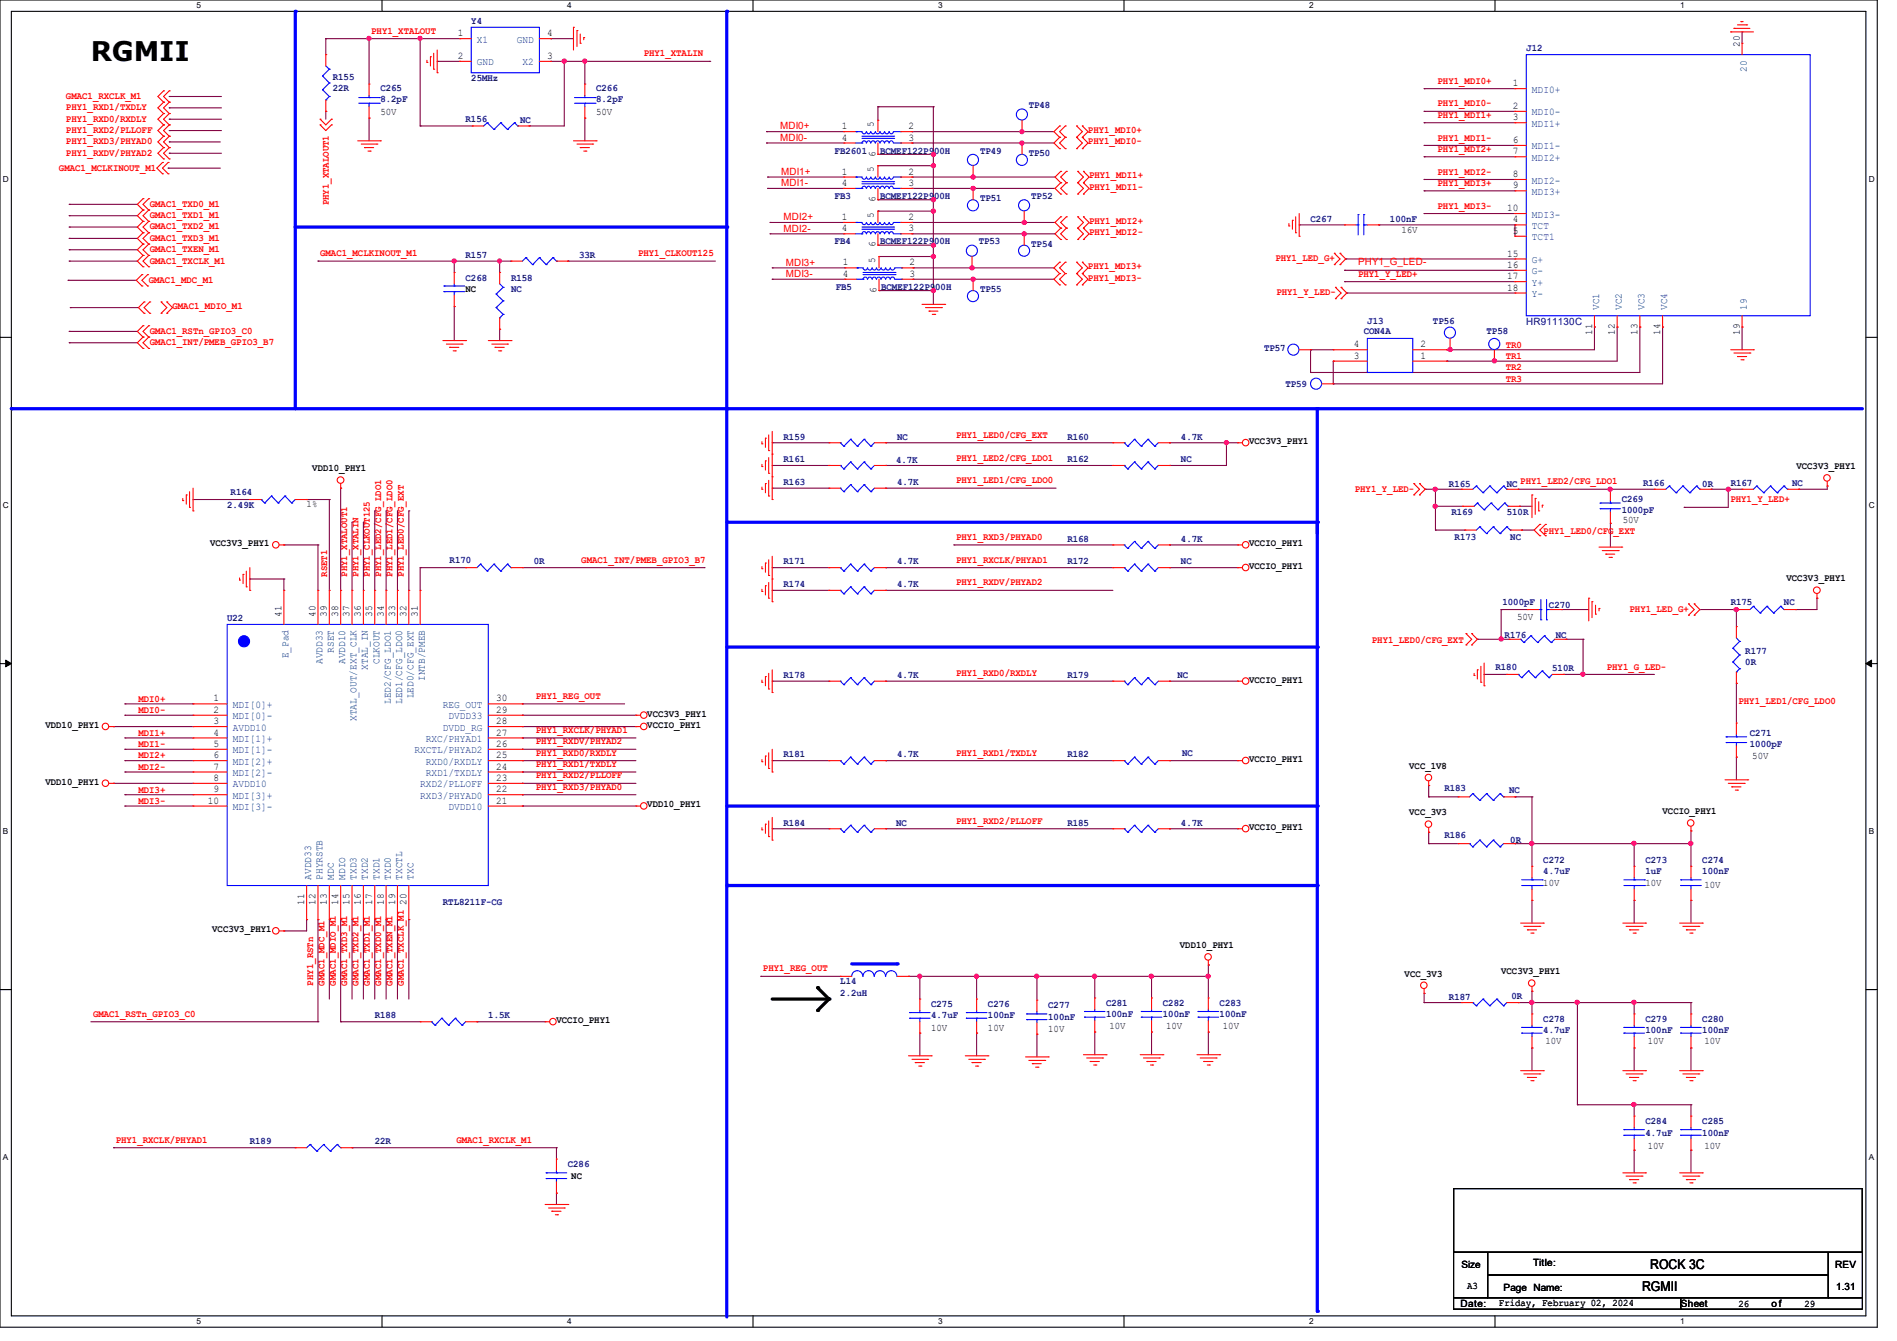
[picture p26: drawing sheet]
<svg xmlns="http://www.w3.org/2000/svg" width="297mm" height="210mm" viewBox="0 0 297 210" stroke-linecap="round" stroke-linejoin="round" font-family="sans-serif">
<defs><g id="words">
<text font-size="4.2" x="14.2" y="9.6">RGMII</text>
<g font-size="2.1">
<text x="257.1" y="202.1">RGMII</text>
<text x="258.4" y="198.8">ROCK 3C</text>
</g>
<g font-size="1.6" fill="#f00">
<text x="58.1" y="5.3">PHY1_XTALOUT</text>
<text x="100.8" y="8.8">PHY1_XTALIN</text>
<text x="10.3" y="17.3">PHY1_RXD1/TXDLY</text>
<text x="10.3" y="15.5">GMAC1_RXCLK_M1</text>
<text x="225.1" y="16.7">PHY1_MDI0-</text>
<text x="225.1" y="13.1">PHY1_MDI0+</text>
<text x="10.3" y="19">PHY1_RXD0/RXDLY</text>
<text x="10.3" y="20.8">PHY1_RXD2/PLLOFF</text>
<text x="10.3" y="22.6">PHY1_RXD3/PHYAD0</text>
<text x="122.1" y="22.1">MDI0-</text>
<text x="122.1" y="20.3">MDI0+</text>
<text x="170.3" y="20.8">PHY1_MDI0+</text>
<text x="170.3" y="22.6">PHY1_MDI0-</text>
<text x="225.1" y="23.8">PHY1_MDI2+</text>
<text x="225.1" y="18.5">PHY1_MDI1+</text>
<text x="225.1" y="22">PHY1_MDI1-</text>
<text x="9.2" y="26.7">GMAC1_MCLKINOUT_M1</text>
<text x="10.3" y="24.4">PHY1_RXDV/PHYAD2</text>
<text x="122.3" y="27.4">MDI1+</text>
<text x="122.3" y="29.2">MDI1-</text>
<text x="170.5" y="27.9">PHY1_MDI1+</text>
<text x="170.5" y="29.7">PHY1_MDI1-</text>
<text x="225.1" y="27.3">PHY1_MDI2-</text>
<text x="225.1" y="29.1">PHY1_MDI3+</text>
<text x="23.5" y="35.9">GMAC1_TXD2_M1</text>
<text x="23.5" y="34.2">GMAC1_TXD1_M1</text>
<text x="23.5" y="32.4">GMAC1_TXD0_M1</text>
<text x="51.5" y="32.2" transform="rotate(-90 51.5 32.2)">PHY1_XTALOUT1</text>
<text x="122.7" y="34.5">MDI2+</text>
<text x="170.5" y="35.1">PHY1_MDI2+</text>
<text x="225.1" y="32.7">PHY1_MDI3-</text>
<text x="23.5" y="41.3">GMAC1_TXCLK_M1</text>
<text x="23.5" y="39.5">GMAC1_TXEN_M1</text>
<text x="23.5" y="37.7">GMAC1_TXD3_M1</text>
<text x="50.1" y="40.1">GMAC1_MCLKINOUT_M1</text>
<text x="99.9" y="40.1">PHY1_CLKOUT125</text>
<text x="122.7" y="36.3">MDI2-</text>
<text x="123" y="41.6">MDI3+</text>
<text x="170.5" y="36.8">PHY1_MDI2-</text>
<text x="199.7" y="40.9">PHY1_LED_G+</text>
<text x="212.6" y="41.6">PHY1_G_LED-</text>
<text x="23.3" y="44.3">GMAC1_MDC_M1</text>
<text x="123" y="43.4">MDI3-</text>
<text x="170.3" y="42.2">PHY1_MDI3+</text>
<text x="170.3" y="43.9">PHY1_MDI3-</text>
<text x="199.9" y="46.3">PHY1_Y_LED-</text>
<text x="212.6" y="43.3">PHY1_Y_LED+</text>
<text x="23.5" y="52.3">GMAC1_RSTn_GPIO3_C0</text>
<text x="27" y="48.4">GMAC1_MDIO_M1</text>
<text x="23.5" y="54.1">GMAC1_INT/PMEB_GPIO3_B7</text>
<text x="235.7" y="59.8">TR3</text>
<text x="235.7" y="58">TR2</text>
<text x="235.7" y="54.4">TR0</text>
<text x="235.7" y="56.2">TR1</text>
<text x="149.7" y="68.6">PHY1_LED0/CFG_EXT</text>
<text x="149.7" y="72.1">PHY1_LED2/CFG_LDO1</text>
<text x="149.7" y="75.7">PHY1_LED1/CFG_LDO0</text>
<text x="212.1" y="77">PHY1_Y_LED-</text>
<text x="238" y="75.9">PHY1_LED2/CFG_LDO1</text>
<text x="241.6" y="83.6">PHY1_LED0/CFG_EXT</text>
<text x="270.9" y="78.7">PHY1_Y_LED+</text>
<text x="91" y="88.1">GMAC1_INT/PMEB_GPIO3_B7</text>
<text x="149.7" y="84.6">PHY1_RXD3/PHYAD0</text>
<text x="149.7" y="88.1">PHY1_RXCLK/PHYAD1</text>
<text x="51.2" y="90.3" transform="rotate(-90 51.2 90.3)">RSET1</text>
<text x="54.4" y="90.3" transform="rotate(-90 54.4 90.3)">PHY1_XTALOUT1</text>
<text x="56.1" y="90.3" transform="rotate(-90 56.1 90.3)">PHY1_XTALIN</text>
<text x="57.9" y="90.3" transform="rotate(-90 57.9 90.3)">PHY1_CLKOUT125</text>
<text x="59.7" y="90.3" transform="rotate(-90 59.7 90.3)">PHY1_LED2/CFG_LDO1</text>
<text x="61.5" y="90.3" transform="rotate(-90 61.5 90.3)">PHY1_LED1/CFG_LDO0</text>
<text x="63.2" y="90.3" transform="rotate(-90 63.2 90.3)">PHY1_LED0/CFG_EXT</text>
<text x="149.7" y="91.7">PHY1_RXDV/PHYAD2</text>
<text x="255.1" y="95.8">PHY1_LED_G+</text>
<text x="214.8" y="100.7">PHY1_LED0/CFG_EXT</text>
<text x="149.7" y="105.9">PHY1_RXD0/RXDLY</text>
<text x="251.6" y="104.9">PHY1_G_LED-</text>
<text x="21.7" y="109.9">MDI0+</text>
<text x="21.7" y="111.7">MDI0-</text>
<text x="83.9" y="109.5">PHY1_REG_OUT</text>
<text x="272.2" y="110.2">PHY1_LED1/CFG_LDO0</text>
<text x="21.7" y="118.8">MDI2+</text>
<text x="21.7" y="115.2">MDI1+</text>
<text x="21.7" y="117">MDI1-</text>
<text x="83.9" y="116.6">PHY1_RXDV/PHYAD2</text>
<text x="83.9" y="118.4">PHY1_RXD0/RXDLY</text>
<text x="83.9" y="114.8">PHY1_RXCLK/PHYAD1</text>
<text x="149.7" y="118.4">PHY1_RXD1/TXDLY</text>
<text x="21.7" y="125.9">MDI3-</text>
<text x="21.7" y="120.6">MDI2-</text>
<text x="21.7" y="124.1">MDI3+</text>
<text x="83.9" y="120.1">PHY1_RXD1/TXDLY</text>
<text x="83.9" y="123.7">PHY1_RXD3/PHYAD0</text>
<text x="83.9" y="121.9">PHY1_RXD2/PLLOFF</text>
<text x="149.7" y="129">PHY1_RXD2/PLLOFF</text>
<text x="49" y="154.3" transform="rotate(-90 49 154.3)">PHY1_RSTn</text>
<text x="50.8" y="154.3" transform="rotate(-90 50.8 154.3)">GMAC1_MDC_M1</text>
<text x="52.6" y="154.3" transform="rotate(-90 52.6 154.3)">GMAC1_MDIO_M1</text>
<text x="54.4" y="154.3" transform="rotate(-90 54.4 154.3)">GMAC1_TXD3_M1</text>
<text x="56.1" y="154.3" transform="rotate(-90 56.1 154.3)">GMAC1_TXD2_M1</text>
<text x="57.9" y="154.3" transform="rotate(-90 57.9 154.3)">GMAC1_TXD1_M1</text>
<text x="59.7" y="154.3" transform="rotate(-90 59.7 154.3)">GMAC1_TXD0_M1</text>
<text x="61.5" y="154.3" transform="rotate(-90 61.5 154.3)">GMAC1_TXEN_M1</text>
<text x="63.2" y="154.3" transform="rotate(-90 63.2 154.3)">GMAC1_TXCLK_M1</text>
<text x="119.5" y="152.1">PHY1_REG_OUT</text>
<text x="14.6" y="159.3">GMAC1_RSTn_GPIO3_C0</text>
<text x="18.1" y="179">PHY1_RXCLK/PHYAD1</text>
<text x="71.5" y="179">GMAC1_RXCLK_M1</text>
</g>
<g font-size="1.6">
<text x="71.7" y="5.7">1</text>
<text x="85.7" y="5.7">4</text>
<text x="71.7" y="9.2">2</text>
<text x="85.7" y="9.2">3</text>
<text x="272.4" y="7.3" transform="rotate(-90 272.4 7.3)">20</text>
<text x="59.6" y="17.9">50V</text>
<text x="93.3" y="17.9">50V</text>
<text x="236.9" y="17.1">2</text>
<text x="236.9" y="13.5">1</text>
<text x="131.8" y="22">4</text>
<text x="131.8" y="20.2">1</text>
<text x="136.8" y="19.9" transform="rotate(-90 136.8 19.9)">5</text>
<text x="142.2" y="22">3</text>
<text x="142.2" y="20.2">2</text>
<text x="236.9" y="18.8">3</text>
<text x="236.9" y="22.4">6</text>
<text x="131.8" y="29.1">4</text>
<text x="131.8" y="27.3">1</text>
<text x="136.8" y="27" transform="rotate(-90 136.8 27)">5</text>
<text x="137.1" y="24.5" transform="rotate(-90 137.1 24.5)">6</text>
<text x="142.2" y="29.1">3</text>
<text x="142.2" y="27.3">2</text>
<text x="236.9" y="24.2">7</text>
<text x="236.9" y="29.5">9</text>
<text x="236.9" y="27.7">8</text>
<text x="131.8" y="34.5">1</text>
<text x="136.8" y="34.1" transform="rotate(-90 136.8 34.1)">5</text>
<text x="137.1" y="31.6" transform="rotate(-90 137.1 31.6)">6</text>
<text x="142.2" y="34.5">2</text>
<text x="236" y="33.1">10</text>
<text x="236.9" y="34.8">4</text>
<text x="131.8" y="36.2">4</text>
<text x="132" y="41.6">1</text>
<text x="137" y="41.2" transform="rotate(-90 137 41.2)">5</text>
<text x="137.1" y="38.7" transform="rotate(-90 137.1 38.7)">6</text>
<text x="142.2" y="36.2">3</text>
<text x="142.4" y="41.6">2</text>
<text x="219.4" y="36.4">16V</text>
<text x="236" y="40.2">15</text>
<text x="236" y="42">16</text>
<text x="236.9" y="36.6">5</text>
<text x="72.9" y="45.7">NC</text>
<text x="132" y="43.3">4</text>
<text x="137.2" y="45.8" transform="rotate(-90 137.2 45.8)">6</text>
<text x="142.4" y="43.3">3</text>
<text x="236" y="45.5">18</text>
<text x="236" y="43.7">17</text>
<text x="249.3" y="52.5" transform="rotate(-90 249.3 52.5)">11</text>
<text x="252.8" y="52.5" transform="rotate(-90 252.8 52.5)">12</text>
<text x="256.4" y="52.5" transform="rotate(-90 256.4 52.5)">13</text>
<text x="259.9" y="52.5" transform="rotate(-90 259.9 52.5)">14</text>
<text x="272.4" y="52.5" transform="rotate(-90 272.4 52.5)">19</text>
<text x="212" y="56.2">3</text>
<text x="212" y="54.4">4</text>
<text x="222.4" y="56.2">1</text>
<text x="222.4" y="54.4">2</text>
<text x="195.6" y="69.6">VCC3V3_PHY1</text>
<text x="48.9" y="73.8">VDD10_PHY1</text>
<text x="281.3" y="73.4">VCC3V3_PHY1</text>
<text x="48" y="79.5">1%</text>
<text x="254.1" y="82">50V</text>
<text x="32.9" y="85.6">VCC3V3_PHY1</text>
<text x="195.6" y="85.6">VCCIO_PHY1</text>
<text x="195.6" y="89.1">VCCIO_PHY1</text>
<text x="279.7" y="91.1">VCC3V3_PHY1</text>
<text x="44.1" y="96.6" transform="rotate(-90 44.1 96.6)">41</text>
<text x="49.4" y="96.6" transform="rotate(-90 49.4 96.6)">40</text>
<text x="51.2" y="96.6" transform="rotate(-90 51.2 96.6)">39</text>
<text x="53" y="96.6" transform="rotate(-90 53 96.6)">38</text>
<text x="54.7" y="96.6" transform="rotate(-90 54.7 96.6)">37</text>
<text x="56.5" y="96.6" transform="rotate(-90 56.5 96.6)">36</text>
<text x="58.3" y="96.6" transform="rotate(-90 58.3 96.6)">35</text>
<text x="60.1" y="96.6" transform="rotate(-90 60.1 96.6)">34</text>
<text x="61.8" y="96.6" transform="rotate(-90 61.8 96.6)">33</text>
<text x="63.6" y="96.6" transform="rotate(-90 63.6 96.6)">32</text>
<text x="65.4" y="96.6" transform="rotate(-90 65.4 96.6)">31</text>
<text x="237.5" y="97.1">50V</text>
<text x="195.6" y="106.9">VCCIO_PHY1</text>
<text x="33.4" y="109.9">1</text>
<text x="33.4" y="111.6">2</text>
<text x="33.4" y="113.4">3</text>
<text x="77.7" y="113.4">28</text>
<text x="77.7" y="111.6">29</text>
<text x="77.7" y="109.9">30</text>
<text x="101.3" y="112.2">VCC3V3_PHY1</text>
<text x="7.1" y="114">VDD10_PHY1</text>
<text x="33.4" y="115.2">4</text>
<text x="33.4" y="117">5</text>
<text x="33.4" y="118.7">6</text>
<text x="77.7" y="118.7">25</text>
<text x="77.7" y="117">26</text>
<text x="77.7" y="115.2">27</text>
<text x="101.3" y="114">VCCIO_PHY1</text>
<text x="195.6" y="119.3">VCCIO_PHY1</text>
<text x="274.4" y="118.9">50V</text>
<text x="7.1" y="122.9">VDD10_PHY1</text>
<text x="32.6" y="125.9">10</text>
<text x="33.4" y="120.5">7</text>
<text x="33.4" y="122.3">8</text>
<text x="33.4" y="124.1">9</text>
<text x="77.7" y="125.9">21</text>
<text x="77.7" y="124.1">22</text>
<text x="77.7" y="122.3">23</text>
<text x="77.7" y="120.5">24</text>
<text x="220.6" y="120.4">VCC_1V8</text>
<text x="101.3" y="126.4">VDD10_PHY1</text>
<text x="195.6" y="130">VCCIO_PHY1</text>
<text x="220.6" y="127.7">VCC_3V3</text>
<text x="260.3" y="127.5">VCCIO_PHY1</text>
<text x="47.6" y="141.7" transform="rotate(-90 47.6 141.7)">11</text>
<text x="49.4" y="141.7" transform="rotate(-90 49.4 141.7)">12</text>
<text x="51.2" y="141.7" transform="rotate(-90 51.2 141.7)">13</text>
<text x="53" y="141.7" transform="rotate(-90 53 141.7)">14</text>
<text x="54.7" y="141.7" transform="rotate(-90 54.7 141.7)">15</text>
<text x="56.5" y="141.7" transform="rotate(-90 56.5 141.7)">16</text>
<text x="58.3" y="141.7" transform="rotate(-90 58.3 141.7)">17</text>
<text x="60.1" y="141.7" transform="rotate(-90 60.1 141.7)">18</text>
<text x="61.8" y="141.7" transform="rotate(-90 61.8 141.7)">19</text>
<text x="63.6" y="141.7" transform="rotate(-90 63.6 141.7)">20</text>
<text x="241.6" y="138.7">10V</text>
<text x="257.6" y="138.7">10V</text>
<text x="266.9" y="139">10V</text>
<text x="33.2" y="146">VCC3V3_PHY1</text>
<text x="184.7" y="148.5">VDD10_PHY1</text>
<text x="219.9" y="152.9">VCC_3V3</text>
<text x="235" y="152.6">VCC3V3_PHY1</text>
<text x="87.1" y="160.2">VCCIO_PHY1</text>
<text x="145.8" y="161.4">10V</text>
<text x="154.7" y="161.4">10V</text>
<text x="164.1" y="161.6">10V</text>
<text x="173.7" y="161.1">10V</text>
<text x="182.6" y="161.1">10V</text>
<text x="191.5" y="161.1">10V</text>
<text x="242" y="163.6">10V</text>
<text x="258" y="163.6">10V</text>
<text x="266.9" y="163.6">10V</text>
<text x="258" y="179.9">10V</text>
<text x="266.9" y="179.9">10V</text>
<text x="89.4" y="184.6">NC</text>
<text x="228.8" y="198.6">Size</text>
<text x="229.7" y="201.8">A3</text>
<text x="235.4" y="202.2">Page Name:</text>
<text x="240" y="198.2">Title:</text>
<text x="287.3" y="198.6">REV</text>
<text x="287.5" y="202">1.31</text>
<text x="228.6" y="204.7">Date:</text>
<text x="234.7" y="204.5">Friday, February 02, 2024</text>
<text x="263.1" y="204.7">Sheet</text>
<text x="272.2" y="204.6">26</text>
<text x="277.4" y="204.7">o f</text>
<text x="282.5" y="204.6">29</text>
</g>
<g font-size="1.6" fill="#000080">
<text x="73.8" y="3.8">Y4</text>
<text x="239" y="8">J12</text>
<text x="52.1" y="12.5">R155</text>
<text x="52.1" y="14.3">22R</text>
<text x="59.6" y="14.3">C265</text>
<text x="59.6" y="16">8.2pF</text>
<text x="73.8" y="12.7">25MHz</text>
<text x="93.3" y="14.3">C266</text>
<text x="93.3" y="16">8.2pF</text>
<text x="161.1" y="16.9">TP48</text>
<text x="72.9" y="19">R156</text>
<text x="81.4" y="19.2">NC</text>
<text x="130.7" y="24">FB2601</text>
<text x="137.8" y="24">BCMEF122P900H</text>
<text x="153.5" y="24">TP49</text>
<text x="161.1" y="24.4">TP50</text>
<text x="130.7" y="31.2">FB3</text>
<text x="137.8" y="31.2">BCMEF122P900H</text>
<text x="153.5" y="31.5">TP51</text>
<text x="161.5" y="31.2">TP52</text>
<text x="205.2" y="34.7">C267</text>
<text x="217.6" y="34.7">100nF</text>
<text x="72.9" y="40.4">R157</text>
<text x="90.7" y="40.4">33R</text>
<text x="130.7" y="38.3">FB4</text>
<text x="137.8" y="38.3">BCMEF122P900H</text>
<text x="153.2" y="38.3">TP53</text>
<text x="161.5" y="38.6">TP54</text>
<text x="72.9" y="43.9">C268</text>
<text x="80" y="43.9">R158</text>
<text x="80" y="45.7">NC</text>
<text x="130.8" y="45.4">FB5</text>
<text x="138" y="45.4">BCMEF122P900H</text>
<text x="153.5" y="45.7">TP55</text>
<text x="213.5" y="52.3">CON4A</text>
<text x="214.1" y="50.7">J13</text>
<text x="224.4" y="50.7">TP56</text>
<text x="232.7" y="52.3">TP58</text>
<text x="239" y="50.9">HR911130C</text>
<text x="197.9" y="54.9">TP57</text>
<text x="201.2" y="60.7">TP59</text>
<text x="122.7" y="68.8">R159</text>
<text x="140.5" y="68.8">NC</text>
<text x="167.1" y="68.8">R160</text>
<text x="184.9" y="68.8">4.7K</text>
<text x="36.1" y="77.6">R164</text>
<text x="122.7" y="75.9">R163</text>
<text x="122.7" y="72.4">R161</text>
<text x="140.3" y="72.6">4.7K</text>
<text x="140.5" y="75.9">4.7K</text>
<text x="167.1" y="72.4">R162</text>
<text x="184.9" y="72.4">NC</text>
<text x="226.9" y="76.3">R165</text>
<text x="235.9" y="76.3">NC</text>
<text x="257.3" y="76.1">R166</text>
<text x="266.5" y="76.3">0R</text>
<text x="271" y="76.1">R167</text>
<text x="280.6" y="76.1">NC</text>
<text x="35.6" y="79.5">2.49K</text>
<text x="227.2" y="80.7">R169</text>
<text x="235.9" y="80.7">510R</text>
<text x="253.9" y="78.6">C269</text>
<text x="253.9" y="80.4">1000pF</text>
<text x="70.4" y="88.2">R170</text>
<text x="83.6" y="88.4">0R</text>
<text x="122.7" y="88.4">R171</text>
<text x="140.5" y="88.4">4.7K</text>
<text x="167.1" y="84.8">R168</text>
<text x="167.1" y="88.4">R172</text>
<text x="184.9" y="84.8">4.7K</text>
<text x="184.9" y="88.4">NC</text>
<text x="227.7" y="84.5">R173</text>
<text x="236.5" y="84.5">NC</text>
<text x="122.7" y="91.9">R174</text>
<text x="140.5" y="91.9">4.7K</text>
<text x="235.2" y="94.8">1000pF</text>
<text x="242.5" y="95.2">C270</text>
<text x="271" y="94.8">R175</text>
<text x="279.3" y="94.8">NC</text>
<text x="35.6" y="97.3">U22</text>
<text x="235.6" y="99.9">R176</text>
<text x="243.6" y="99.9">NC</text>
<text x="122.7" y="106.2">R178</text>
<text x="140.5" y="106.2">4.7K</text>
<text x="167.1" y="106.2">R179</text>
<text x="184.4" y="106.2">NC</text>
<text x="234.1" y="104.9">R180</text>
<text x="243" y="105.1">510R</text>
<text x="273.3" y="102.4">R177</text>
<text x="273.3" y="104.2">0R</text>
<text x="122.7" y="118.6">R181</text>
<text x="140.5" y="118.6">4.7K</text>
<text x="167.1" y="118.6">R182</text>
<text x="185.1" y="118.4">NC</text>
<text x="274" y="115.2">C271</text>
<text x="274" y="117">1000pF</text>
<text x="226.1" y="123.9">R183</text>
<text x="236.3" y="124.1">NC</text>
<text x="122.7" y="129.3">R184</text>
<text x="140.3" y="129.3">NC</text>
<text x="167.1" y="129.3">R185</text>
<text x="184.9" y="129.3">4.7K</text>
<text x="226.1" y="131.2">R186</text>
<text x="236.5" y="131.9">0R</text>
<text x="241.6" y="135.2">C272</text>
<text x="241.6" y="136.9">4.7uF</text>
<text x="257.6" y="135.2">C273</text>
<text x="257.6" y="136.9">1uF</text>
<text x="266.5" y="135.2">C274</text>
<text x="266.5" y="136.9">100nF</text>
<text x="69.3" y="141.7">RTL8211F-CG</text>
<text x="131.6" y="154.2">L14</text>
<text x="131.6" y="156">2.2uH</text>
<text x="58.7" y="159.5">R188</text>
<text x="76.4" y="159.5">1.5K</text>
<text x="145.8" y="157.7">C275</text>
<text x="145.8" y="159.5">4.7uF</text>
<text x="154.7" y="157.7">C276</text>
<text x="154.7" y="159.5">100nF</text>
<text x="164.1" y="157.9">C277</text>
<text x="164.1" y="159.7">100nF</text>
<text x="173.2" y="157.6">C281</text>
<text x="173.2" y="159.3">100nF</text>
<text x="182.1" y="157.6">C282</text>
<text x="182.1" y="159.3">100nF</text>
<text x="191" y="157.6">C283</text>
<text x="191" y="159.3">100nF</text>
<text x="226.9" y="156.7">R187</text>
<text x="236.6" y="156.5">0R</text>
<text x="241.6" y="160.1">C278</text>
<text x="241.6" y="161.8">4.7uF</text>
<text x="257.6" y="160.1">C279</text>
<text x="257.6" y="161.8">100nF</text>
<text x="266.5" y="160.1">C280</text>
<text x="266.5" y="161.8">100nF</text>
<text x="39.1" y="179.2">R189</text>
<text x="58.7" y="179.2">22R</text>
<text x="257.6" y="176.1">C284</text>
<text x="257.6" y="177.8">4.7uF</text>
<text x="266.5" y="176.1">C285</text>
<text x="266.5" y="177.8">100nF</text>
<text x="88.9" y="182.8">C286</text>
</g>
<g font-size="1.6" fill="#004080">
<text x="74.7" y="6.7">X1</text>
<text x="74.7" y="10.2">GND</text>
<text x="80.9" y="6.7">GND</text>
<text x="81.8" y="10.2">X2</text>
<text x="273.5" y="11.2" transform="rotate(-90 273.5 11.2)">20</text>
<text x="239.9" y="14.5">MDI0+</text>
<text x="239.9" y="18.1">MDI0-</text>
<text x="239.9" y="19.9">MDI1+</text>
<text x="239.9" y="23.4">MDI1-</text>
<text x="239.9" y="25.2">MDI2+</text>
<text x="239.9" y="28.7">MDI2-</text>
<text x="239.9" y="35.9">TCT</text>
<text x="239.9" y="34.1">MDI3-</text>
<text x="239.9" y="30.5">MDI3+</text>
<text x="239.9" y="41.2">G+</text>
<text x="239.9" y="37.6">TCT1</text>
<text x="239.9" y="43">G-</text>
<text x="239.9" y="46.5">Y-</text>
<text x="239.9" y="44.7">Y+</text>
<text x="250.4" y="48.6" transform="rotate(-90 250.4 48.6)">VC1</text>
<text x="253.9" y="48.6" transform="rotate(-90 253.9 48.6)">VC2</text>
<text x="257.5" y="48.6" transform="rotate(-90 257.5 48.6)">VC3</text>
<text x="261" y="48.6" transform="rotate(-90 261 48.6)">VC4</text>
<text x="273.5" y="48.6" transform="rotate(-90 273.5 48.6)">19</text>
<text x="45.2" y="103.1" transform="rotate(-90 45.2 103.1)">E_Pad</text>
<text x="50.5" y="104" transform="rotate(-90 50.5 104)">AVDD33</text>
<text x="52.3" y="102.2" transform="rotate(-90 52.3 102.2)">RSET</text>
<text x="54.1" y="104" transform="rotate(-90 54.1 104)">AVDD10</text>
<text x="57.6" y="104.9" transform="rotate(-90 57.6 104.9)">XTAL_IN</text>
<text x="59.4" y="104" transform="rotate(-90 59.4 104)">CLKOUT</text>
<text x="66.5" y="106.7" transform="rotate(-90 66.5 106.7)">INTB/PMEB</text>
<text x="36.4" y="110.9">MDI[0]+</text>
<text x="36.4" y="112.7">MDI[0]-</text>
<text x="55.8" y="112.9" transform="rotate(-90 55.8 112.9)">XTAL_OUT/EXT_CLK</text>
<text x="61.2" y="110.2" transform="rotate(-90 61.2 110.2)">LED2/CFG_LDO1</text>
<text x="63" y="110.2" transform="rotate(-90 63 110.2)">LED1/CFG_LDO0</text>
<text x="64.7" y="109.3" transform="rotate(-90 64.7 109.3)">LED0/CFG_EXT</text>
<text x="69.3" y="110.9">REG_OUT</text>
<text x="70.2" y="112.7">DVDD33</text>
<text x="36.4" y="114.4">AVDD10</text>
<text x="36.4" y="116.2">MDI[1]+</text>
<text x="36.4" y="118">MDI[1]-</text>
<text x="36.4" y="119.8">MDI[2]+</text>
<text x="64.9" y="118">RXCTL/PHYAD2</text>
<text x="66.7" y="119.8">RXD0/RXDLY</text>
<text x="66.7" y="116.2">RXC/PHYAD1</text>
<text x="69.3" y="114.4">DVDD_RG</text>
<text x="36.4" y="121.5">MDI[2]-</text>
<text x="36.4" y="123.3">AVDD10</text>
<text x="36.4" y="125.1">MDI[3]+</text>
<text x="65.8" y="125.1">RXD3/PHYAD0</text>
<text x="65.8" y="123.3">RXD2/PLLOFF</text>
<text x="66.7" y="121.5">RXD1/TXDLY</text>
<text x="36.4" y="126.9">MDI[3]-</text>
<text x="70.2" y="126.9">DVDD10</text>
<text x="48.7" y="137.8" transform="rotate(-90 48.7 137.8)">AVDD33</text>
<text x="50.5" y="137.8" transform="rotate(-90 50.5 137.8)">PHYRSTB</text>
<text x="52.3" y="137.8" transform="rotate(-90 52.3 137.8)">MDC</text>
<text x="54.1" y="137.8" transform="rotate(-90 54.1 137.8)">MDIO</text>
<text x="55.8" y="137.8" transform="rotate(-90 55.8 137.8)">TXD3</text>
<text x="57.6" y="137.8" transform="rotate(-90 57.6 137.8)">TXD2</text>
<text x="59.4" y="137.8" transform="rotate(-90 59.4 137.8)">TXD1</text>
<text x="61.2" y="137.8" transform="rotate(-90 61.2 137.8)">TXD0</text>
<text x="63" y="137.8" transform="rotate(-90 63 137.8)">TXCTL</text>
<text x="64.7" y="137.8" transform="rotate(-90 64.7 137.8)">TXC</text>
</g>
<g font-size="1.3">
<text x="30.8" y="1.3">5</text>
<text x="88.8" y="1.3">4</text>
<text x="146.9" y="1.3">3</text>
<text x="205" y="1.3">2</text>
<text x="263.1" y="1.3">1</text>
<text x=".5" y="28.4">D</text>
<text x="292.6" y="28.4">D</text>
<text x=".5" y="79.5">C</text>
<text x="292.6" y="79.5">C</text>
<text x=".5" y="130.6">B</text>
<text x="292.6" y="130.6">B</text>
<text x=".5" y="181.7">A</text>
<text x="292.6" y="181.7">A</text>
<text x="30.8" y="207.4">5</text>
<text x="88.8" y="207.4">4</text>
<text x="146.9" y="207.4">3</text>
<text x="205" y="207.4">2</text>
<text x="263.1" y="207.4">1</text>
</g>
</g></defs>
<path d="M0 0h293.9v207.9h-293.9zM1.8 1.8h290.3v204.3h-290.3z" fill="none" stroke="#000" stroke-width=".17"/>
<g fill="#fff">
<path d="M30.8 .2h.7v1.4h-.7z"/>
<path d="M30.8 206.2h.7v1.4h-.7z"/>
</g>
<path d="M59.8 0v1.8M59.8 206.1v1.8" fill="none" stroke="#000" stroke-width=".17"/>
<g fill="#fff">
<path d="M88.8 .2h.7v1.4h-.7z"/>
<path d="M88.8 206.2h.7v1.4h-.7z"/>
</g>
<path d="M117.9 0v1.8M117.9 206.1v1.8" fill="none" stroke="#000" stroke-width=".17"/>
<g fill="#fff">
<path d="M146.9 .2h.7v1.4h-.7z"/>
<path d="M146.9 206.2h.7v1.4h-.7z"/>
</g>
<path d="M176 0v1.8M176 206.1v1.8" fill="none" stroke="#000" stroke-width=".17"/>
<g fill="#fff">
<path d="M205 .2h.7v1.4h-.7z"/>
<path d="M205 206.2h.7v1.4h-.7z"/>
</g>
<path d="M234.1 0v1.8M234.1 206.1v1.8" fill="none" stroke="#000" stroke-width=".17"/>
<g fill="#fff">
<path d="M263.1 .2h.6v1.4h-.6z"/>
<path d="M263.1 206.2h.6v1.4h-.6z"/>
<path d="M.5 27.3h.9v1.4h-.9z"/>
<path d="M292.6 27.3h.9v1.4h-.9z"/>
<path d="M.5 78.4h.9v1.4h-.9z"/>
<path d="M292.6 78.4h.9v1.4h-.9z"/>
</g>
<path d="M0 52.8h1.8M292.1 52.8h1.8" fill="none" stroke="#000" stroke-width=".17"/>
<g fill="#fff">
<path d="M.5 129.5h.8v1.4h-.8z"/>
<path d="M292.6 129.5h.8v1.4h-.8z"/>
</g>
<path d="M0 103.9h1.8M292.1 103.9h1.8" fill="none" stroke="#000" stroke-width=".17"/>
<path d="M.9 103.4l.9 .5-.9 .5zM292.1 103.9l.9-.5v1z" fill="#000" stroke="#000" stroke-width=".16"/>
<g fill="#fff">
<path d="M.5 180.5h.8v1.4h-.8z"/>
<path d="M292.6 180.5h.8v1.4h-.8z"/>
</g>
<path d="M0 155h1.8M292.1 155h1.8" fill="none" stroke="#000" stroke-width=".17"/>
<path d="M120.9 156.5h8.9" fill="none" stroke="#000" stroke-width=".51"/>
<circle cx="129.8" cy="156.5" r=".25" fill="#000"/>
<path d="M113.8 101.3h92.4" fill="none" stroke="#00f" stroke-width=".51"/>
<circle cx="206.2" cy="101.3" r=".25" fill="#00f"/>
<path d="M113.8 126.2h92.4" fill="none" stroke="#00f" stroke-width=".51"/>
<circle cx="206.2" cy="126.2" r=".25" fill="#00f"/>
<path d="M128 154.7l1.8 1.8-1.8 1.7" fill="none" stroke="#000" stroke-width=".51"/>
<g fill="#000">
<circle cx="128" cy="154.7" r=".25"/>
<circle cx="128" cy="158.2" r=".25"/>
</g>
<path d="M113.8 81.8h92.4" fill="none" stroke="#00f" stroke-width=".51"/>
<circle cx="206.2" cy="81.8" r=".25" fill="#00f"/>
<path d="M206.2 81.8v19.5" fill="none" stroke="#00f" stroke-width=".51"/>
<circle cx="206.2" cy="81.8" r=".25" fill="#00f"/>
<path d="M1.8 64h289.8" fill="none" stroke="#00f" stroke-width=".51"/>
<circle cx="1.8" cy="64" r=".25" fill="#00f"/>
<path d="M206.2 101.3v104.1" fill="none" stroke="#00f" stroke-width=".51"/>
<circle cx="206.2" cy="205.4" r=".25" fill="#00f"/>
<path d="M113.8 138.7h92.4" fill="none" stroke="#00f" stroke-width=".51"/>
<circle cx="206.2" cy="138.7" r=".25" fill="#00f"/>
<path d="M46.2 35.6h67.6" fill="none" stroke="#00f" stroke-width=".51"/>
<circle cx="113.8" cy="35.6" r=".25" fill="#00f"/>
<path d="M46.2 1.8v62.2" fill="none" stroke="#00f" stroke-width=".51"/>
<circle cx="46.2" cy="1.8" r=".25" fill="#00f"/>
<path d="M113.8 1.8v62.2" fill="none" stroke="#00f" stroke-width=".51"/>
<circle cx="113.8" cy="1.8" r=".25" fill="#00f"/>
<path d="M113.8 64v142.2" fill="none" stroke="#00f" stroke-width=".51"/>
<circle cx="113.8" cy="64" r=".25" fill="#00f"/>
<path d="M206.2 64v19.6" fill="none" stroke="#00f" stroke-width=".51"/>
<circle cx="206.2" cy="64" r=".25" fill="#00f"/>
<g fill="none" stroke="#800040" stroke-width=".17">
<path d="M26.5 18.7h.1M26.5 16.9h.1M26.5 15.1h.1M26.5 18.7h8.2M26.5 16.9h8.2M26.5 15.1h8.2M51 6.1h.1M51 17.4h.1M51 6.1h21M51 6.1v2.5M51 17.4v1.3M57.8 18.5h.1"/>
<path d="M57.8 6.1h.1M57.8 6.1v7.1M57.8 18.5v3.6M65.8 19.7h.1M65.8 6.1h.1M65.8 6.1v13.6M65.8 19.7h8.2M68.5 9.6h.1M68.5 9.6h3.5M82.8 19.7h.1M86.2 9.6h.1M86.2 6.1h.1"/>
<path d="M86.2 6.1h3.6M86.2 9.6h24.9M88.3 9.6h.1M88.3 9.6v10.1h-5.5M91.6 9.6h.1M91.6 18.5h.1M91.6 9.6v3.6M91.6 18.5v3.6M111.1 9.6h.1M137.5 16.7h.1M137.5 16.7v2.1M137.5 16.7h8.6"/>
<path d="M146.1 16.7h.1M146.1 16.7v31M223 17.4h.1M223 13.9h.1M223 19.2h.1M223 17.4h14.2M223 13.9h14.2M223 19.2h14.2M272.8 5h.1M272.8 5v1.8M10.8 37.3h.1M10.8 39.1h.1"/>
<path d="M10.8 33.8h.1M10.8 32h.1M10.8 35.6h.1M10.8 37.3h10.7M10.8 39.1h10.7M10.8 33.8h10.7M10.8 32h10.7M10.8 35.6h10.7M26.3 26.3h.1M26.3 26.3h8.2M26.5 20.4h.1M26.5 22.2h.1"/>
<path d="M26.5 24h.1M26.5 20.4h8.2M26.5 22.2h8M26.5 24h8.2M120 22.4h.1M120 20.6h.1M120 22.4h12.1M120 20.6h12.1M120.2 27.7h.1M120.2 29.5h.1M120.2 27.7h11.9M120.2 29.5h11.9"/>
<path d="M120.6 36.6h.1M120.6 34.8h.1M120.6 36.6h11.5M120.6 34.8h11.5M137.5 24.2h.1M137.5 26h.1M137.5 31.3h.1M137.5 33.1h.1M137.5 38.4h.1M137.5 24.2h8.6M137.5 26h8.6M137.5 31.3h8.6"/>
<path d="M137.5 33.1h8.6M137.5 38.4h8.6M142.8 29.5h.1M142.8 27.7h.1M142.8 22.4h.1M142.8 20.6h.1M142.8 36.6h.1M142.8 34.8h.1M142.8 27.7h22.4M142.8 22.4h22.2M142.8 29.5h22.4M142.8 36.6h22.4"/>
<path d="M142.8 20.6h22.2M142.8 34.8h22.4M146.1 24.2h.1M146.1 26h.1M146.1 31.3h.1M146.1 33.1h.1M146.1 38.4h.1M152.4 27.7h.1M152.4 29.5h.1M160 20.6h.1M160 22.4h.1M160.4 34.8h.1"/>
<path d="M160.4 36.6h.1M203.4 35.2h.1M203.4 35.2h7.1M215.9 35.2h.1M215.9 35.2h21.3M223 28.1h.1M223 24.6h.1M223 33.4h.1M223 29.9h.1M223 22.8h.1M223 28.1h14.2M223 24.6h14.2"/>
<path d="M223 33.4h14.2M223 29.9h14.2M223 22.8h14.2M237.2 35.2h.1M237.2 35.2v1.8M10.7 43.9h.1M10.7 43.9h10.6M10.8 40.9h.1M10.8 53.7h.1M10.8 51.9h.1M10.8 40.9h10.7M10.8 53.7h10.7"/>
<path d="M10.8 51.9h10.7M11 48.2h.1M11 48.2h10.7M49.8 40.9h.1M49.8 40.9h30.2M71.1 40.9h.1M71.1 48h.1M71.1 40.9v1.8M71.1 48v5.3M78.2 40.9h.1M78.2 51.6h.1M78.2 40.9v1.8"/>
<path d="M78.2 51.6v1.7M88.9 40.9h.1M88.9 40.9h23.1M120.9 43.7h.1M120.9 42h.1M120.9 43.7h11.4M120.9 42h11.4M137.6 40.2h.1M137.6 45.5h.1M137.6 40.2h8.5M137.6 45.5h8.5M143 43.7h.1"/>
<path d="M143 42h.1M143 43.7h22M143 42h22M146.1 40.2h.1M146.1 45.5h.1M152.2 42h.1M152.4 43.7h.1M205.2 58.3h.1M205.2 54.8h.1M205.2 54.8h3.5M205.2 54.8v3.5M208.7 56.6h.1"/>
<path d="M208.7 56.6v3.5M210.5 42.3h.1M210.5 44.1h.1M210.5 42.3h26.7M210.5 44.1h26.7M210.7 40.6h.1M210.7 40.6h26.5M210.9 45.9h.1M210.9 45.9h26.3M226.5 56.6h.1M226.5 54.8h.1M227 54.8h.1"/>
<path d="M234 56.6h.1M249.6 51.2h.1M249.6 51.2v3.6h-23.1M253.2 51.2h.1M253.2 51.2v5.4h-26.7M256.8 51.2h.1M256.8 51.2v7.1h-51.6M260.3 51.2h.1M260.3 51.2v8.9h-51.6M272.8 51.2h.1M272.8 51.2v3.6M30.2 78.2h.1"/>
<path d="M30.2 78.2h8.9M48 78.2h.1M48 78.2h3.6M51.6 78.2h.1M51.6 78.2v14.3M53.3 76.5h.1M53.3 76.5v16M120.9 72.9h.1M120.9 69.3h.1M120.9 76.5h.1M120.9 72.9h8.9M120.9 69.3h8.9"/>
<path d="M120.9 76.5h8.9M138.7 72.9h.1M138.7 69.3h.1M138.7 76.5h.1M138.7 72.9h35.5M138.7 69.3h35.5M138.7 76.5h26.7M183.1 72.9h.1M183.1 69.3h.1M183.1 69.3h10.7M192 69.3h.1M192 69.3v3.6h-8.9"/>
<path d="M208.7 60.1h.1M223.1 76.6h.1M223.1 76.6h5.7M224.7 76.6h.1M224.7 79.3h.1M224.7 76.6v6.4M224.7 79.3h4.3M237.7 76.6h.1M237.7 76.6h21.3M237.9 79.3h.1M237.9 79.3h2M252.1 76.6h.1"/>
<path d="M263.7 79.5h.1M267.9 76.6h.1M267.9 76.6h4.9M270.6 76.6h.1M270.6 76.6v2.9h-6.9M281.6 76.6h.1M286.1 76.1h.1M286.1 76.1v.5h-4.5M39.1 90.7h.1M39.1 90.7h5.3M44.4 90.7h.1M44.4 85.3h.1"/>
<path d="M44.4 85.3h5.4M44.4 90.7v1.8M49.8 85.3h.1M49.8 85.3v7.2M55.1 81.8h.1M55.1 81.8v10.7M56.9 81.8h.1M56.9 81.8v10.7M58.7 80h.1M58.7 80v12.5M60.5 80h.1M60.5 80v12.5"/>
<path d="M62.2 80h.1M62.2 80v12.5M64 80h.1M64 80v12.5M65.8 88.9h.1M65.8 88.9h7.1M65.8 88.9v3.6M72.9 88.9h.1M81.8 88.9h28.4M110.2 88.9h.1M120.9 88.9h.1M120.9 92.5h.1"/>
<path d="M120.9 88.9h8.9M120.9 92.5h8.9M138.7 88.9h.1M138.7 92.5h.1M138.7 88.9h35.5M138.7 92.5h35.5M149.4 85.3h.1M149.4 85.3h24.8M183.1 88.9h.1M183.1 85.3h.1M183.1 88.9h10.7M183.1 85.3h10.7"/>
<path d="M224.7 83h.1M224.7 83h4.7M235 95.5h.1M235 95.5h4.1M235 95.5v4.6M238.3 83h.1M238.3 83h1.9M244.5 95.5h.1M244.5 95.5h4.3M252.1 82h.1M252.1 82v3.7M266.1 95.5h.1"/>
<path d="M266.1 95.5h6.1M271.9 95.5h.1M271.9 95.5v2.6M281.1 95.5h.1M284.5 93.7h.1M284.5 93.7v1.8h-3.4M17.8 113.8h.1M17.8 113.8h12.4M19.6 119.1h.1M19.6 110.2h.1M19.6 115.6h.1M19.6 112h.1"/>
<path d="M19.6 117.3h.1M19.6 110.2h10.6M19.6 119.1h10.6M19.6 115.6h10.6M19.6 112h10.6M19.6 117.3h10.6M81.8 110.2h.1M81.8 117.3h.1M81.8 119.1h.1M81.8 113.8h.1M81.8 115.6h.1M81.8 112h.1"/>
<path d="M81.8 110.2h16M81.8 119.1h17.8M81.8 113.8h17.8M81.8 115.6h17.8M81.8 112h17.8M81.8 117.3h17.8M120.9 106.7h.1M120.9 119.1h.1M120.9 106.7h8.9M120.9 119.1h8.9M138.7 106.7h.1M138.7 119.1h.1"/>
<path d="M138.7 106.7h35.5M138.7 119.1h35.5M183.1 106.7h.1M183.1 119.1h.1M183.1 106.7h10.7M183.1 119.1h10.7M231.3 100.1h.1M231.3 100.1h5M232.4 105.6h.1M232.4 105.6h3.5M235 100.1h.1M244.8 105.6h.1"/>
<path d="M244.8 105.6h14.2M245.2 100.1h.1M245.2 100.1h2.7M247.9 100.1h.1M247.9 105.6h.1M247.9 100.1v5.5M271.9 118.6h.1M271.9 107h.1M271.9 107v6.2M271.9 118.6v3.5M17.8 122.7h.1M17.8 122.7h12.4"/>
<path d="M19.6 126.2h.1M19.6 120.9h.1M19.6 124.5h.1M19.6 126.2h10.6M19.6 120.9h10.6M19.6 124.5h10.6M81.8 126.2h.1M81.8 120.9h.1M81.8 124.5h.1M81.8 122.7h.1M81.8 126.2h17.8M81.8 122.7h17.8"/>
<path d="M81.8 120.9h17.8M81.8 124.5h17.8M120.9 129.8h.1M120.9 129.8h8.9M138.7 129.8h.1M138.7 129.8h35.5M183.1 129.8h.1M183.1 129.8h10.7M223.7 132.1h.1M223.7 130.3h.1M223.7 123h.1M223.7 124.8h.1"/>
<path d="M223.7 132.1h4.6M223.7 123v1.8M223.7 130.3v1.8M223.7 124.8h4.6M237.2 132.1h.1M237.2 124.8h.1M237.2 132.1h27.6M237.2 124.8h2.7M239.9 132.1h.1M239.9 124.8h.1M239.9 124.8v10.9M255.9 132.1h.1"/>
<path d="M255.9 132.1v3.6M264.8 130.1h.1M264.8 132.1h.1M264.8 130.1v5.6M44.4 145.8h.1M48 144h.1M48 144v1.8h-3.6M49.8 144h.1M49.8 144v16M51.6 144h.1M51.6 144v12.5M53.3 144h.1"/>
<path d="M53.3 144v16M55.1 144h.1M55.1 144v12.5M56.9 144h.1M56.9 144v12.5M58.7 144h.1M58.7 144v12.5M60.5 144h.1M60.5 144v12.5M62.2 144h.1M62.2 144v12.5M64 144h.1"/>
<path d="M64 144v12.5M119.1 152.9h.1M119.1 152.9h12.5M142.2 152.9h.1M142.2 152.9h47M144 152.9h.1M144 152.9v3.6M152.9 152.9h.1M152.9 152.9v3.6M162.3 152.9h.1M162.3 152.9v3.7M171.4 152.9h.1"/>
<path d="M171.4 152.9v3.4M180.3 152.9h.1M180.3 152.9v3.4M189.2 152.9h.1M189.2 151.1h.1M189.2 151.1v5.2M223 155.6h.1M223 157h.1M223 157h5.8M223 155.6v1.4M237.7 157h.1M237.7 157h27.1"/>
<path d="M239.9 141h.1M239.9 157h.1M239.9 155.2h.1M239.9 141v3.6M239.9 155.2v3.6M247 157h.1M247 157v16M255.9 157h.1M255.9 141h.1M255.9 141v3.6M255.9 157v1.8M264.8 157h.1"/>
<path d="M264.8 141h.1M264.8 141v3.6M264.8 157v1.8M14.2 160h35.6M17.8 179.7h.1M17.8 179.7h28.4M49.8 160h.1M53.3 160h.1M53.3 160h12.5M55.1 179.7h.1M55.1 179.7h32M74.7 160h.1"/>
<path d="M74.7 160h10.6M87.1 179.7h.1M87.1 179.7v1.8M144 161.8h.1M144 161.8v3.6M152.9 161.8h.1M152.9 161.8v3.6M162.3 162h.1M162.3 162v3.5M171.4 161.6h.1M171.4 161.6v3.6M180.3 161.6h.1"/>
<path d="M180.3 161.6v3.6M189.2 161.6h.1M189.2 161.6v3.6M239.9 164.1h.1M239.9 164.1v3.6M247 173h.1M247 173h17.8M255.9 164.1h.1M255.9 173h.1M255.9 164.1v3.6M255.9 173v1.8M264.8 164.1h.1"/>
<path d="M264.8 173h.1M264.8 164.1v3.6M264.8 173v1.8M87.1 186.9h.1M87.1 186.9v1.7M255.9 180.1h.1M255.9 180.1v3.6M264.8 180.1h.1M264.8 180.1v3.6"/>
</g>
<g fill="#f0f" stroke="#f0f" stroke-width=".17">
<circle cx="255.8" cy="132.1" r=".33"/>
<circle cx="264.7" cy="132.1" r=".33"/>
<circle cx="255.8" cy="157" r=".33"/>
<circle cx="189.2" cy="152.9" r=".33"/>
<circle cx="180.3" cy="152.9" r=".33"/>
<circle cx="162.3" cy="152.9" r=".33"/>
<circle cx="171.4" cy="152.9" r=".33"/>
<circle cx="246.9" cy="157" r=".33"/>
<circle cx="255.8" cy="173" r=".33"/>
<circle cx="192" cy="69.3" r=".32"/>
<circle cx="78.2" cy="40.9" r=".32"/>
<circle cx="71.1" cy="40.9" r=".32"/>
<circle cx="239.8" cy="157" r=".33"/>
<circle cx="152.9" cy="152.9" r=".32"/>
<circle cx="144" cy="152.9" r=".32"/>
<circle cx="57.8" cy="6" r=".32"/>
<circle cx="91.5" cy="9.6" r=".32"/>
<circle cx="65.8" cy="6" r=".32"/>
<circle cx="88.4" cy="9.6" r=".33"/>
<circle cx="146.1" cy="24.2" r=".33"/>
<circle cx="146.1" cy="31.3" r=".33"/>
<circle cx="146.1" cy="26" r=".33"/>
<circle cx="146.1" cy="38.4" r=".33"/>
<circle cx="146.1" cy="33.1" r=".33"/>
<circle cx="146.1" cy="45.5" r=".33"/>
<circle cx="146.1" cy="40.2" r=".33"/>
<circle cx="152.4" cy="29.5" r=".33"/>
<circle cx="152.4" cy="27.7" r=".33"/>
<circle cx="160" cy="22.4" r=".32"/>
<circle cx="160" cy="20.6" r=".32"/>
<circle cx="152.4" cy="43.7" r=".33"/>
<circle cx="152.2" cy="42" r=".33"/>
<circle cx="160.4" cy="36.6" r=".33"/>
<circle cx="160.4" cy="34.8" r=".33"/>
<circle cx="227" cy="54.7" r=".33"/>
<circle cx="234" cy="56.5" r=".33"/>
<circle cx="224.7" cy="76.6" r=".33"/>
<circle cx="252.1" cy="76.6" r=".33"/>
<circle cx="270.6" cy="76.6" r=".33"/>
<circle cx="224.7" cy="79.3" r=".33"/>
<circle cx="271.8" cy="95.5" r=".33"/>
<circle cx="247.8" cy="105.6" r=".33"/>
<circle cx="235" cy="100.1" r=".33"/>
<circle cx="239.8" cy="132.1" r=".33"/>
</g>
<g fill="none" stroke="#f00" stroke-width=".17">
<path d="M25.6 16h.1M25.6 17.8h.1M25.6 19.6h.1M25.6 14.2h.1M25.6 16l-.9 .9 .9 .9M25.6 17.8l-.9 .9 .9 .9M25.6 19.6l-.9 .8 .9 .9M25.6 14.2l-.9 .9 .9 .9M26.5 16h.1M26.5 17.8h.1M26.5 19.6h.1M26.5 14.2h.1"/>
<path d="M26.5 16l-.9 .9 .9 .9M26.5 17.8l-.9 .9 .9 .9M26.5 19.6l-.9 .8 .9 .9M26.5 14.2l-.9 .9 .9 .9M50.1 19.6h.1M50.1 18.7h.1M50.1 19.6l.9 .8 .9-.8M50.1 18.7l.9 .9 .9-.9M51.9 19.6h.1M51.9 18.7h.1M66.8 9.8h.1M66.8 9.4v.4"/>
<path d="M67.4 8.9h.1M67.4 8.9v1.4M67.9 10.8h.1M67.9 8.3v2.5M68.5 11.4h.1M68.5 7.8v3.6M72 6.1h.1M72 9.6h.1M72 6.1h1.8M72 9.6h1.8M84.5 6.1h1.7M84.5 9.6h1.7"/>
<path d="M86.2 9.6h.1M86.2 6.1h.1M89.8 4.3h.1M89.8 4.3v3.5M90.3 4.8h.1M90.3 4.8v2.5M90.8 6.8h.1M90.8 5.3v1.5M91.4 5.9h.1M91.4 5.9v.3M91.6 13.2h.1M91.6 18.5h.1"/>
<path d="M91.6 13.2v1.7M91.6 16.7v1.8M160 18.8v1.8M165.9 19.7h.1M165.9 19.7l-.9 .9 .9 .9M166.8 19.7h.1M166.8 19.7l-.9 .9 .9 .9M168.6 19.7h.1M168.6 19.7l.9 .9-.9 .9M169.5 19.7h.1M169.5 19.7l.8 .9-.8 .9M237.2 17.4h.1"/>
<path d="M237.2 19.2h.1M237.2 13.9h.1M237.2 17.4h1.8M237.2 19.2h1.8M237.2 13.9h1.8M271 5h.1M271 5h3.5M271.5 4.4h.1M271.5 4.4h2.5M272 3.9h1.5M272.6 3.4h.1M272.6 3.4h.3"/>
<path d="M272.8 6.8h.1M272.8 6.8v1.8M273.5 3.9h.1M22.4 34.7h.1M22.4 36.4h.1M22.4 32.9h.1M22.4 31.1h.1M22.4 38.2h.1M22.4 34.7l-.9 .9 .9 .8M22.4 32.9l-.9 .9 .9 .9M22.4 31.1l-.9 .9 .9 .9M22.4 38.2l-.9 .9 .9 .9"/>
<path d="M22.4 36.4l-.9 .9 .9 .9M23.3 36.4h.1M23.3 34.7h.1M23.3 32.9h.1M23.3 31.1h.1M23.3 38.2h.1M23.3 34.7l-.9 .9 .9 .8M23.3 32.9l-.9 .9 .9 .9M23.3 31.1l-.9 .9 .9 .9M23.3 38.2l-.9 .9 .9 .9M23.3 36.4l-.9 .9 .9 .9M25.4 25.4h.1"/>
<path d="M25.4 27.2h.1M25.4 25.4l-.8 .9 .8 .9M25.6 21.3h.1M25.6 23.1h.1M25.6 24.9h.1M25.6 21.3l-.9 .9 .9 .9M25.6 23.1l-.9 .9 .9 .9M26.3 25.4h.1M26.3 27.2h.1M26.3 25.4l-.9 .9 .9 .9M26.5 21.3h.1M26.5 23.1h.1"/>
<path d="M26.5 24.9h.1M26.5 21.3l-.9 .9 .9 .9M26.5 23.1l-.9 .9 .9 .9M56 22.1h3.6M56.6 22.6h2.4M57.1 23.1h.1M57.1 23.1h1.4M57.6 23.7h.4M58 23.7h.1M59 22.6h.1M59.6 22.1h.1M89.8 22.1h3.5"/>
<path d="M90.3 22.6h2.5M90.8 23.1h.1M90.8 23.1h1.5M91.4 23.7h.3M91.7 23.7h.1M92.8 22.6h.1M93.3 22.1h.1M160 20.6h.1M165.9 21.5h.1M165.9 23.3h.1M165.9 21.5l-.9 .9 .9 .9M166.1 26.8h.1"/>
<path d="M166.1 28.6h.1M166.1 30.4h.1M166.1 34h.1M166.1 35.7h.1M166.1 37.5h.1M166.1 26.8l-.9 .9 .9 .9M166.1 28.6l-.9 .9 .9 .9M166.1 34l-.9 .8 .9 .9M166.1 35.7l-.9 .9 .9 .9M166.8 21.5h.1M166.8 23.3h.1M166.8 21.5l-.9 .9 .9 .9"/>
<path d="M167 28.6h.1M167 26.8h.1M167 30.4h.1M167 35.7h.1M167 34h.1M167 37.5h.1M167 26.8l-.9 .9 .9 .9M167 28.6l-.9 .9 .9 .9M167 34l-.9 .8 .9 .9M167 35.7l-.9 .9 .9 .9M168.6 21.5h.1M168.6 23.3h.1"/>
<path d="M168.6 21.5l.9 .9-.9 .9M168.7 28.6h.1M168.7 26.8h.1M168.7 30.4h.1M168.7 35.7h.1M168.7 34h.1M168.7 37.5h.1M168.7 26.8l.9 .9-.9 .9M168.7 28.6l.9 .9-.9 .9M168.7 34l.9 .8-.9 .9M168.7 35.7l.9 .9-.9 .9M169.5 21.5h.1"/>
<path d="M169.5 23.3h.1M169.5 21.5l.8 .9-.8 .9M169.6 28.6h.1M169.6 26.8h.1M169.6 30.4h.1M169.6 35.7h.1M169.6 34h.1M169.6 37.5h.1M169.6 26.8l.9 .9-.9 .9M169.6 34l.9 .8-.9 .9M169.6 28.6l.9 .9-.9 .9M169.6 35.7l.9 .9-.9 .9"/>
<path d="M201.8 35.4h.1M201.8 35v.4M202.4 34.5h.1M202.4 34.5v1.4M202.9 36.4h.1M202.9 34v2.4M203.4 37h.1M203.4 33.4v3.6M208.9 39.7h.1M208.9 39.7l.9 .9-.9 .8M209.8 39.7h.1M209.8 39.7l.9 .9-.9 .8"/>
<path d="M237.2 35.2h.1M237.2 33.4h.1M237.2 24.6h.1M237.2 29.9h.1M237.2 22.8h.1M237.2 28.1h.1M237.2 37h.1M237.2 35.2h1.8M237.2 33.4h1.8M237.2 24.6h1.8M237.2 29.9h1.8M237.2 22.8h1.8"/>
<path d="M237.2 28.1h1.8M237.2 37h1.8M22.2 43h.1M22.2 44.8h.1M22.2 43l-.9 .9 .9 .9M22.4 40h.1M22.4 41.8h.1M22.4 52.8h.1M22.4 54.6h.1M22.4 51h.1M22.4 40l-.9 .9 .9 .9M22.4 52.8l-.9 .9 .9 .9"/>
<path d="M22.4 51l-.9 .9 .9 .9M22.6 47.3h.1M22.6 49.1h.1M22.6 47.3l-.9 .9 .9 .9M23.1 44.8h.1M23.1 43h.1M23.1 43l-.9 .9 .9 .9M23.3 41.8h.1M23.3 40h.1M23.3 54.6h.1M23.3 52.8h.1M23.3 51h.1"/>
<path d="M23.3 40l-.9 .9 .9 .9M23.3 51l-.9 .9 .9 .9M23.3 52.8l-.9 .9 .9 .9M23.5 49.1h.1M23.5 47.3h.1M23.5 47.3l-.9 .9 .9 .9M25.2 49.1h.1M25.2 47.3h.1M25.2 47.3l.9 .9-.9 .9M26.1 49.1h.1M26.1 47.3h.1M26.1 47.3l.9 .9-.9 .9"/>
<path d="M69.3 53.3h3.6M69.9 53.9h2.4M70.4 54.4h.1M70.4 54.4h1.4M71 54.9h.3M71.3 54.9h.1M72.3 53.9h.1M72.9 53.3h.1M76.5 53.3h3.5M77 53.9h2.5M77.5 54.4h.1M77.5 54.4h1.5"/>
<path d="M78.1 54.9h.3M78.2 42.7h.1M78.2 51.6h.1M78.2 42.7v1.7M78.2 49.8v1.8M78.4 54.9h.1M79.5 53.9h.1M80 53.3h.1M80 40.9h.1M80 40.9h1.8M87.1 40.9h1.8M88.9 40.9h.1"/>
<path d="M132.3 43.7h.1M132.3 42h.1M132.3 43.7h1.8M132.3 42h1.8M137.6 40.2h.1M137.6 45.5h.1M137.6 40.2v1.8M137.6 43.7v1.8M141.2 43.7h1.8M141.2 42h1.8M143 43.7h.1M143 42h.1"/>
<path d="M144.4 47.7h3.5M144.9 48.2h2.5M145.5 48.7h.1M145.5 48.7h1.4M146 49.2h.3M146.3 49.2h.1M147.4 48.2h.1M147.9 47.7h.1M165.9 41.1h.1M165.9 42.8h.1M165.9 44.6h.1M165.9 41.1l-.9 .9 .9 .8"/>
<path d="M165.9 42.8l-.9 .9 .9 .9M166.8 42.8h.1M166.8 41.1h.1M166.8 44.6h.1M166.8 41.1l-.9 .9 .9 .8M166.8 42.8l-.9 .9 .9 .9M168.6 42.8h.1M168.6 41.1h.1M168.6 44.6h.1M168.6 41.1l.9 .9-.9 .8M168.6 42.8l.9 .9-.9 .9M169.5 42.8h.1"/>
<path d="M169.5 41.1h.1M169.5 44.6h.1M169.5 41.1l.8 .9-.8 .8M169.5 42.8l.8 .9-.8 .9M203.4 54.8h1.8M205.2 54.8h.1M208.9 41.4h.1M209.1 46.8h.1M209.1 45h.1M209.1 45l.9 .9-.9 .9M209.8 41.4h.1M210 45h.1"/>
<path d="M210 46.8h.1M210 45l.9 .9-.9 .9M227 54.8h.1M227 53v1.8M237.2 40.6h.1M237.2 42.3h.1M237.2 45.9h.1M237.2 44.1h.1M237.2 40.6h1.8M237.2 42.3h1.8M237.2 45.9h1.8M237.2 44.1h1.8"/>
<path d="M249.6 51.2h.1M249.6 49.4v1.8M253.2 51.2h.1M253.2 49.4v1.8M256.8 51.2h.1M256.8 49.4v1.8M260.3 51.2h.1M260.3 49.4v1.8M271 54.8h3.5M271.5 55.3h2.5M272 55.8h.1M272 55.8h1.5"/>
<path d="M272.6 56.3h.3M272.8 51.2h.1M272.8 49.4v1.8M272.9 56.3h.1M274 55.3h.1M274.5 54.8h.1M28.6 78.4h.1M28.6 78.1v.3M29.2 77.5h.1M29.2 77.5v1.5M29.7 79.5h.1M29.7 77v2.5"/>
<path d="M30.2 76.5v3.5M53.3 76.5h.1M53.3 75.7v.8M119.3 73.1h.1M119.3 69.5h.1M119.3 76.6h.1M119.3 69.2v.3M119.3 72.7v.4M119.3 76.3v.3M119.8 72.2h.1M119.8 68.6h.1M119.8 75.7h.1"/>
<path d="M119.8 68.6v1.5M119.8 72.2v1.4M119.8 75.7v1.5M120.4 74.1h.1M120.4 70.6h.1M120.4 77.7h.1M120.4 68.1v2.5M120.4 71.7v2.4M120.4 75.2v2.5M120.9 74.7h.1M120.9 71.1h.1M120.9 78.2h.1"/>
<path d="M120.9 67.6v10.6M193.8 69.3h.1M193.8 69.3h.7M207 60.1h1.7M208.7 60.1h.1M221.4 77.5h.1M221.4 75.7h.1M221.4 75.7l.8 .9-.8 .9M222.2 75.7h.1M222.2 77.5h.1M222.2 75.7l.9 .9-.9 .9M229 79.3h.1"/>
<path d="M229 79.3h1.8M236.1 79.3h1.8M237.9 79.3h.1M239.9 77.5h.1M239.9 77.5v3.6M240.4 78.1h.1M240.4 78.1v2.5M240.9 78.6v1.4M241.5 79.1h.1M241.5 79.1v.4M286.1 76.1h.1M286.1 75.4v.7"/>
<path d="M30.2 80h.1M37.5 90.8h.1M37.5 90.5v.3M38.1 90h.1M38.1 90v1.4M38.6 91.9h.1M38.6 89.5v2.4M39.1 92.5h.1M39.1 88.9v3.6M43.7 85.3h.7M44.4 85.3h.1M119.3 89.1h.1"/>
<path d="M119.3 92.6h.1M119.3 88.7v.4M119.3 92.3v.3M119.8 88.2h.1M119.8 91.7h.1M119.8 88.2v1.4M119.8 91.7v1.5M120.4 90.1h.1M120.4 93.7h.1M120.4 87.7v2.4M120.4 91.2v2.5M120.9 90.7h.1"/>
<path d="M120.9 94.2h.1M120.9 87.1v7.1M129.8 92.5h.1M129.8 92.5h1.8M136.9 92.5h1.8M138.7 92.5h.1M193.8 85.3h.1M193.8 88.9h.1M193.8 85.3h.7M193.8 88.9h.7M229.5 99.2h.1M229.5 99.2l.9 .9-.9 .9"/>
<path d="M230.4 99.2h.1M230.4 99.2l.9 .9-.9 .9M240.9 80h.1M241.1 82.1h.1M241.1 83.9h.1M241.1 82.1l-.9 .9 .9 .9M242 83.9h.1M242 82.1h.1M242 82.1l-.9 .9 .9 .9M248.8 93.7h.1M248.8 93.7v3.5M249.3 94.2h.1"/>
<path d="M249.3 94.2v2.5M249.8 96.2h.1M249.8 94.8v1.4M250.4 95.3h.1M250.4 85.7h3.5M250.4 95.3v.4M250.9 86.2h2.5M251.4 86.8h.1M251.4 86.8h1.4M251.9 87.3h.4M252.3 87.3h.1M253.4 86.2h.1"/>
<path d="M253.9 85.7h.1M264.4 96.4h.1M264.4 94.6h.1M264.4 94.6l.9 .9-.9 .9M265.3 94.6h.1M265.3 96.4h.1M265.3 94.6l.8 .9-.8 .9M272.2 95.5h.1M272.2 95.5h1.8M279.3 95.5h1.8M281.1 95.5h.1M284.5 93.7h.1"/>
<path d="M284.5 93v.7M17.1 113.8h.7M17.8 113.8h.1M99.6 112h.1M99.6 113.8h.1M99.6 112h.7M99.6 113.8h.7M119.3 119.3h.1M119.3 106.8h.1M119.3 106.5v.3M119.3 119v.3M119.8 118.4h.1"/>
<path d="M119.8 106h.1M119.8 106v1.4M119.8 118.4v1.4M120.4 107.9h.1M120.4 105.5v2.4M120.4 117.9v2.5M120.9 108.5h.1M120.9 104.9v3.6M120.9 117.3v3.6M129.8 106.7h.1M129.8 106.7h1.8M136.9 106.7h1.8"/>
<path d="M138.7 106.7h.1M174.2 119.1h.1M174.2 106.7h.1M174.2 119.1h1.8M174.2 106.7h1.8M181.4 119.1h1.7M181.4 106.7h1.7M183.1 119.1h.1M183.1 106.7h.1M193.8 119.1h.1M193.8 106.7h.1M193.8 119.1h.7"/>
<path d="M193.8 106.7h.7M229.5 101h.1M230.4 101h.1M230.8 105.8h.1M230.8 105.5v.3M231.3 104.9h.1M231.3 104.9v1.4M231.9 106.8h.1M231.9 104.4v2.4M232.4 107.4h.1M232.4 103.8v3.6M235.9 105.6h.1"/>
<path d="M235.9 105.6h1.8M236.3 100.1h.1M236.3 100.1h1.8M243 105.6h1.8M243.4 100.1h1.8M244.8 105.6h.1M245.2 100.1h.1M17.1 122.7h.7M17.8 122.7h.1M99.6 126.2h.1M99.6 126.2h.7M119.3 130h.1"/>
<path d="M119.3 129.6v.4M119.8 129.1h.1M119.8 129.1v1.4M120.4 120.4h.1M120.4 131h.1M120.4 128.6v2.4M120.9 120.9h.1M120.9 131.6h.1M120.9 128v3.6M193.8 129.8h.1M193.8 129.8h.7M223.7 130.3h.1"/>
<path d="M223.7 123h.1M223.7 122.3v.7M223.7 129.6v.7M228.3 124.8h.1M228.3 132.1h.1M228.3 124.8h1.8M228.3 132.1h1.8M235.4 124.8h1.8M235.4 132.1h1.8M237.2 124.8h.1M237.2 132.1h.1M264.8 130.1h.1"/>
<path d="M264.8 135.7h.1M264.8 129.5v.6M264.8 135.7v1.8M264.8 139.2v1.8M270.1 122.1h3.5M270.6 122.7h2.5M271.1 123.2h.1M271.1 123.2h1.5M271.7 123.7h.3M272 123.7h.1M273.1 122.7h.1M273.6 122.1h.1"/>
<path d="M43.7 145.8h.7M44.4 145.8h.1M189.2 151.1h.1M189.2 150.4v.7M223 155.6h.1M223 154.9v.7M238.1 144.6h3.5M238.6 145.1h2.5M239.1 145.6h.1M239.1 145.6h1.5M239.7 146.1h.3M239.9 155.2h.1"/>
<path d="M239.9 158.8h.1M239.9 154.5v.7M239.9 158.8v1.8M240 146.1h.1M241.1 145.1h.1M241.6 144.6h.1M254.1 144.6h3.5M254.6 145.1h2.5M255.1 145.6h.1M255.1 145.6h1.5M255.7 146.1h.3M256 146.1h.1"/>
<path d="M257.1 145.1h.1M257.6 144.6h.1M263 144.6h3.5M263.5 145.1h2.5M264 145.6h.1M264 145.6h1.5M264.6 146.1h.3M264.8 158.8h.1M264.8 141h.1M264.8 158.8v1.8M264.9 146.1h.1M266 145.1h.1"/>
<path d="M266.5 144.6h.1M46.2 179.7h.1M46.2 179.7h1.8M53.3 179.7h1.8M55.1 179.7h.1M65.8 160h.1M65.8 160h1.8M72.9 160h1.8M74.7 160h.1M85.3 160h.1M85.3 160h.8M142.2 165.4h3.6"/>
<path d="M142.8 165.9h2.4M143.3 166.4h.1M143.3 166.4h1.4M143.8 167h.4M144.2 167h.1M145.2 165.9h.1M145.8 165.4h.1M151.1 165.4h3.6M151.7 165.9h2.4M152.2 166.4h.1M152.2 166.4h1.4M152.7 167h.4"/>
<path d="M153.1 167h.1M154.1 165.9h.1M154.7 165.4h.1M160.6 165.5h3.5M161.1 166.1h2.5M161.6 166.6h.1M161.6 166.6h1.4M162.1 167.1h.4M162.5 167.1h.1M163.6 166.1h.1M164.1 165.5h.1M169.6 165.2h3.6"/>
<path d="M170.1 165.7h2.5M170.7 166.2h.1M170.7 166.2h1.4M171.2 166.8h.4M171.6 166.8h.1M172.6 165.7h.1M173.2 165.2h.1M178.5 165.2h3.6M179 165.7h2.5M179.6 166.2h.1M179.6 166.2h1.4M180.1 166.8h.4"/>
<path d="M180.5 166.8h.1M181.5 165.7h.1M182.1 165.2h.1M187.4 165.2h3.6M187.9 165.7h2.5M188.5 166.2h.1M188.5 166.2h1.4M189 166.8h.4M189.4 166.8h.1M190.4 165.7h.1M191 165.2h.1M238.1 167.7h3.5"/>
<path d="M238.6 168.2h2.5M239.1 168.7h.1M239.1 168.7h1.5M239.7 169.2h.3M239.9 164.1h.1M239.9 162.3v1.8M240 169.2h.1M241.1 168.2h.1M241.6 167.7h.1M254.1 167.7h3.5M254.6 168.2h2.5M255.1 168.7h.1"/>
<path d="M255.1 168.7h1.5M255.7 169.2h.3M256 169.2h.1M257.1 168.2h.1M257.6 167.7h.1M263 167.7h3.5M263.5 168.2h2.5M264 168.7h.1M264 168.7h1.5M264.6 169.2h.3M264.8 164.1h.1M264.8 174.8h.1"/>
<path d="M264.8 162.3v1.8M264.8 174.8v1.8M264.8 178.4v1.7M264.9 169.2h.1M266 168.2h.1M266.5 167.7h.1M85.3 188.6h3.6M85.9 189.2h2.4M86.4 189.7h.1M86.4 189.7h1.4M87 190.2h.3M87.3 190.2h.1"/>
<path d="M88.3 189.2h.1M88.9 188.6h.1M254.1 183.7h3.5M254.6 184.2h2.5M255.1 184.7h.1M255.1 184.7h1.5M255.7 185.3h.3M256 185.3h.1M257.1 184.2h.1M257.6 183.7h.1M263 183.7h3.5M263.5 184.2h2.5"/>
<path d="M264 184.7h.1M264 184.7h1.5M264.6 185.3h.3M264.8 180.1h.1M264.9 185.3h.1M266 184.2h.1M266.5 183.7h.1"/>
<circle cx="53.3" cy="75.2" r=".52"/>
<circle cx="195" cy="69.3" r=".51"/>
<circle cx="286" cy="74.8" r=".51"/>
<circle cx="43.2" cy="85.3" r=".51"/>
<circle cx="195" cy="88.9" r=".51"/>
<circle cx="195" cy="85.3" r=".51"/>
<circle cx="284.5" cy="92.4" r=".52"/>
<circle cx="16.5" cy="113.8" r=".51"/>
<circle cx="100.8" cy="113.8" r=".51"/>
<circle cx="100.8" cy="112" r=".51"/>
<circle cx="195" cy="106.7" r=".51"/>
<circle cx="195" cy="119.1" r=".51"/>
<circle cx="16.5" cy="122.7" r=".51"/>
<circle cx="100.8" cy="126.2" r=".51"/>
<circle cx="195" cy="129.8" r=".51"/>
<circle cx="223.6" cy="121.8" r=".51"/>
<circle cx="223.6" cy="129.1" r=".51"/>
<circle cx="264.7" cy="128.9" r=".51"/>
<circle cx="43.2" cy="145.8" r=".51"/>
<circle cx="86.6" cy="160" r=".51"/>
<circle cx="189.1" cy="149.9" r=".51"/>
<circle cx="222.9" cy="154.3" r=".51"/>
<circle cx="239.8" cy="154" r=".51"/>
</g>
<path d="M227.6 186.1h64v10h-64zM227.6 196.1h5.3v7.1h-5.3zM232.9 196.1h53.4v3.6h-53.4zM232.9 199.7h53.4v3.5h-53.4zM286.3 196.1h5.3v7.1h-5.3zM227.6 203.2h35.5v1.8h-35.5zM263.1 203.2h28.5v1.8h-28.5z" fill="none" stroke="#000" stroke-width=".17"/>
<g fill="none" stroke="#00f" stroke-width=".17">
<path d="M73.8 4.3h10.7v7.1h-10.7zM90 16.2h3.2M90 15.3h3.2M91.6 15.3h.1M91.6 16.2h.1M91.6 14.9v.4M91.6 16.2v.5M93.2 16.2h.1M93.2 15.3h.1M239 8.6h44.4v40.8h-44.4zM77.7 46.1h.1M77.7 48.2h.1"/>
<path d="M77.7 46.1l1.1 1M77.7 48.2l1.1 1M78.2 49.8h.1M78.2 44.4l.6 .6M78.8 45h.1M78.8 47.1h.1M78.8 49.2h.1M78.8 45l-1.1 1.1M78.8 47.1l-1.1 1.1M78.8 49.2l-.6 .6M82.3 40.3h.1M82.3 40.3l-.5 .6"/>
<path d="M82.3 40.3l1.1 1.1M83.4 41.4h.1M84.5 40.3h.1M84.5 40.3l-1.1 1.1M84.5 40.3l1 1.1M85.5 41.4h.1M86.6 40.3h.1M86.6 40.3l-1.1 1.1M86.6 40.3l.5 .6M87.1 40.9h.1M134.1 43.7h1M134.2 42h.1"/>
<path d="M135.1 43.7a.34 .34 0 0 1 .4-.3 .34 .34 0 0 1 .3 .3M135.1 43.7h.1M135.1 43h5M135.1 42.7h5M135.8 42a.34 .34 0 0 1-.3 .3 .34 .34 0 0 1-.4-.3h-1M135.8 43.7a.34 .34 0 0 1 .4-.3 .34 .34 0 0 1 .3 .3M135.8 42a.34 .34 0 0 0 .4 .3 .34 .34 0 0 0 .3-.3M136.6 43.7a.32 .32 0 0 1 .3-.3 .32 .32 0 0 1 .3 .3M136.6 42a.32 .32 0 0 0 .3 .3 .32 .32 0 0 0 .3-.3M137.2 43.7a.34 .34 0 0 1 .4-.3 .34 .34 0 0 1 .3 .3M137.2 42a.34 .34 0 0 0 .4 .3 .34 .34 0 0 0 .3-.3M138 43.7a.34 .34 0 0 1 .3-.3 .34 .34 0 0 1 .3 .3"/>
<path d="M138 42a.34 .34 0 0 0 .3 .3 .34 .34 0 0 0 .3-.3M138.7 43.7a.34 .34 0 0 1 .3-.3 .34 .34 0 0 1 .4 .3M138.7 42a.34 .34 0 0 0 .3 .3 .34 .34 0 0 0 .4-.3M139.4 43.7a.34 .34 0 0 1 .3-.3 .34 .34 0 0 1 .4 .3M139.4 42a.34 .34 0 0 0 .3 .3 .34 .34 0 0 0 .4-.3M140.1 43h.1M140.1 42.7h.1M140.1 43.7h1.1M140.1 42h1.1M141.2 43.7h.1M141.2 42h.1M231.3 78.8h.1"/>
<path d="M231.3 78.8l-.5 .5M231.3 78.8l1.1 1M232.4 79.8h.1M233.5 78.8h.1M233.5 78.8l-1.1 1M233.5 78.8l1 1M234.5 79.8h.1M235.6 78.8h.1M235.6 78.8l-1.1 1M235.6 78.8l.5 .5M236.1 79.3h.1M131.6 92.5h.1"/>
<path d="M131.6 92.5l.5 .5M132.1 93h.1M133.2 91.9h.1M133.2 91.9l1 1.1M133.2 91.9l-1.1 1.1M134.2 93h.1M135.3 91.9h.1M135.3 91.9l1.1 1.1M135.3 91.9l-1.1 1.1M136.4 93h.1M136.9 92.5l-.5 .5M239.7 99.6h.1"/>
<path d="M239.7 99.6l1 1M239.7 99.6l-1.1 1M241.8 99.6h.1M241.8 99.6l1.1 1M241.8 99.6l-1.1 1M274.5 95h.1M274.5 95l-.5 .5M274.5 95l1.1 1M275.6 96h.1M276.6 95h.1M276.6 95l-1 1M276.6 95l1.1 1"/>
<path d="M277.7 96h.1M278.8 95h.1M278.8 95l-1.1 1M278.8 95l.5 .5M279.3 95.5h.1M131.6 106.7h.1M131.6 106.7l.5 .5M132.1 107.2h.1M133.2 106.1h.1M133.2 106.1l1 1.1M133.2 106.1l-1.1 1.1M134.2 107.2h.1"/>
<path d="M135.3 106.1h.1M135.3 106.1l1.1 1.1M135.3 106.1l-1.1 1.1M136.4 107.2h.1M136.9 106.7l-.5 .5M176 119.1h.1M176 106.7h.1M176 119.1l.6 .6M176 106.7l.6 .5M176.6 119.7h.1M176.6 107.2h.1M177.6 118.6h.1"/>
<path d="M177.6 106.1h.1M177.6 118.6l1.1 1.1M177.6 118.6l-1 1.1M177.6 106.1l1.1 1.1M177.6 106.1l-1 1.1M178.7 119.7h.1M178.7 107.2h.1M179.7 118.6h.1M179.7 106.1h.1M179.7 118.6l1.1 1.1M179.7 118.6l-1 1.1M179.7 106.1l1.1 1.1"/>
<path d="M179.7 106.1l-1 1.1M180.8 119.7h.1M180.8 107.2h.1M181.4 119.1l-.6 .6M181.4 106.7l-.6 .5M237.7 105.6h.1M237.7 105.6l.6 .5M238.1 100.1h.1M238.1 100.1l.5 .5M238.3 106.1h.1M238.6 100.6h.1M239.3 105.1h.1"/>
<path d="M239.3 105.1l1.1 1M239.3 105.1l-1 1M240.4 106.1h.1M240.7 100.6h.1M241.5 105.1h.1M241.5 105.1l1 1M241.5 105.1l-1.1 1M242.5 106.1h.1M242.9 100.6h.1M243 105.6l-.5 .5M243.4 100.1l-.5 .5M230.1 132.1h.1"/>
<path d="M230.1 132.1l.5 .5M230.6 124.3h.1M230.6 132.6h.1M230.6 124.3l-.5 .5M230.6 124.3l1.1 1M231.7 125.3h.1M231.7 131.6h.1M231.7 131.6l1 1M231.7 131.6l-1.1 1M232.7 124.3h.1M232.7 132.6h.1M232.7 124.3l-1 1"/>
<path d="M232.7 124.3l1.1 1M233.8 125.3h.1M233.8 131.6h.1M233.8 131.6l1.1 1M233.8 131.6l-1.1 1M234.9 124.3h.1M234.9 132.6h.1M234.9 124.3l-1.1 1M234.9 124.3l.5 .5M235.4 124.8h.1M235.4 132.1l-.5 .5M263.1 138.7h.1"/>
<path d="M263.1 137.8h.1M263.1 138.7h3.3M263.1 137.8h3.3M264.8 137.8h.1M264.8 138.7h.1M264.8 137.5v.3M264.8 138.7v.5M69.2 159.5h.1M69.2 159.5l1 1.1M69.2 159.5l-1.1 1.1M71.3 159.5h.1M71.3 159.5l1 1.1"/>
<path d="M71.3 159.5l-1.1 1.1M133.3 152.9a.87 .87 0 0 1 .9-.9 .87 .87 0 0 1 .9 .9M135.1 152.9a.87 .87 0 0 1 .9-.9 .87 .87 0 0 1 .9 .9M136.9 152.9a.87 .87 0 0 1 .9-.9 .87 .87 0 0 1 .8 .9M138.7 152.9a.87 .87 0 0 1 .9-.9 .87 .87 0 0 1 .8 .9M48.6 179.2h.1M48.6 179.2l-.6 .5M48.6 179.2l1 1.1M50.7 179.2h.1M50.7 179.2l-1.1 1.1M50.7 179.2l1 1.1M52.8 179.2h.1"/>
<path d="M52.8 179.2l-1.1 1.1M52.8 179.2l.5 .5M53.3 179.7h.1M67.6 160h.1M67.6 160l.5 .6M68.1 160.6h.1M70.2 160.6h.1M72.3 160.6h.1M72.9 160l-.6 .6M238.3 161.8h.1M238.3 160.9h.1M238.3 161.8h3.2"/>
<path d="M238.3 160.9h3.2M239.9 160.9h.1M239.9 161.8h.1M239.9 160.6v.3M239.9 161.8v.5M263.1 161.8h.1M263.1 160.9h.1M263.1 177.8h.1M263.1 176.9h.1M263.1 161.8h3.3M263.1 160.9h3.3M263.1 177.8h3.3"/>
<path d="M263.1 176.9h3.3M264.8 160.9h.1M264.8 161.8h.1M264.8 176.9h.1M264.8 177.8h.1M264.8 160.6v.3M264.8 161.8v.5M264.8 176.6v.3M264.8 177.8v.6M49.6 180.3h.1M51.7 180.3h.1"/>
<circle cx="160" cy="17.9" r=".87"/>
<circle cx="202.5" cy="54.8" r=".87"/>
<circle cx="227" cy="52.1" r=".87"/>
<circle cx="206.1" cy="60.1" r=".87"/>
</g>
<path d="M133.3 151h7.2" fill="none" stroke="#00f" stroke-width=".51"/>
<circle cx="140.5" cy="151" r=".25" fill="#00f"/>
<g fill="none" stroke="#f00" stroke-width=".17">
<path d="M51 8.6h.1M51 17.4h.1M51 8.6v1.7M51 15.7v1.7M57.8 13.2h.1M57.8 18.5h.1M57.8 13.2v1.7M57.8 16.7v1.8M74 19.7h.1M74 19.7h1.7M81.1 19.7h1.7M82.8 19.7h.1"/>
<path d="M137.5 18.8h.1M137.5 18.8v1.8M132.1 22.4h.1M132.1 20.6h.1M132.1 29.5h.1M132.1 27.7h.1M132.1 36.6h.1M132.1 34.8h.1M132.1 22.4h1.8M132.1 20.6h1.8M132.1 29.5h1.8M132.1 27.7h1.8"/>
<path d="M132.1 36.6h1.8M132.1 34.8h1.8M137.5 24.2h.1M137.5 26h.1M137.5 31.3h.1M137.5 33.1h.1M137.5 38.4h.1M137.5 22.4v1.8M137.5 26v1.7M137.5 29.5v1.8M137.5 33.1v1.7M137.5 36.6v1.8"/>
<path d="M141 22.4h1.8M141 20.6h1.8M141 29.5h1.8M141 27.7h1.8M141 36.6h1.8M141 34.8h1.8M142.8 22.4h.1M142.8 20.6h.1M142.8 29.5h.1M142.8 27.7h.1M142.8 36.6h.1M142.8 34.8h.1"/>
<path d="M152.4 27.7h.1M152.4 29.5h.1M152.4 26v1.7M152.4 29.5v1.8M160 22.4h.1M160 22.4v1.8M160.4 34.8h.1M160.4 36.6h.1M160.4 33.1v1.7M160.4 36.6v1.8M210.5 35.2h.1M210.5 35.2h1.8"/>
<path d="M214.1 35.2h1.8M215.9 35.2h.1M71.1 42.7h.1M71.1 48h.1M71.1 42.7v1.7M71.1 46.2v1.8M152.2 42h.1M152.2 40.2v1.8M152.4 43.7h.1M152.4 43.7v1.8M208.7 56.6h.1M208.7 54.8h.1"/>
<path d="M208.7 56.6h5.4M208.7 54.8h5.4M221.2 56.6h5.3M221.2 54.8h5.3M226.5 56.6h.1M226.5 54.8h.1M234 56.6h.1M234 54.8v1.8M39.1 78.2h.1M39.1 78.2h1.8M46.2 78.2h1.8M48 78.2h.1"/>
<path d="M129.8 76.5h.1M129.8 72.9h.1M129.8 69.3h.1M129.8 69.3h1.8M129.8 72.9h1.8M129.8 76.5h1.8M136.9 69.3h1.8M136.9 72.9h1.8M136.9 76.5h1.8M138.7 76.5h.1M138.7 72.9h.1M138.7 69.3h.1"/>
<path d="M174.2 69.3h.1M174.2 72.9h.1M174.2 69.3h1.8M174.2 72.9h1.8M181.4 69.3h1.7M181.4 72.9h1.7M183.1 69.3h.1M183.1 72.9h.1M228.8 76.6h.1M228.8 76.6h1.8M235.9 76.6h1.8M237.7 76.6h.1"/>
<path d="M252.1 76.6h.1M252.1 76.6v1.8M259 76.6h.1M259 76.6h1.8M266.1 76.6h1.8M267.9 76.6h.1M272.8 76.6h.1M272.8 76.6h1.7M279.9 76.6h1.7M281.6 76.6h.1M44.4 92.5h.1M44.4 92.5v5.3"/>
<path d="M49.8 92.5h.1M49.8 92.5v5.3M51.6 92.5h.1M51.6 92.5v5.3M53.3 92.5h.1M53.3 92.5v5.3M55.1 92.5h.1M55.1 92.5v5.3M56.9 92.5h.1M56.9 92.5v5.3M58.7 92.5h.1M58.7 92.5v5.3"/>
<path d="M60.5 92.5h.1M60.5 92.5v5.3M62.2 92.5h.1M62.2 92.5v5.3M64 92.5h.1M64 92.5v5.3M65.8 92.5h.1M65.8 92.5v5.3M72.9 88.9h.1M72.9 88.9h1.8M80 88.9h1.8M81.8 88.9h.1"/>
<path d="M129.8 88.9h.1M129.8 88.9h1.8M136.9 88.9h1.8M138.7 88.9h.1M174.2 85.3h.1M174.2 88.9h.1M174.2 88.9h1.8M174.2 85.3h1.8M181.4 88.9h1.7M181.4 85.3h1.7M183.1 85.3h.1M183.1 88.9h.1"/>
<path d="M229.4 83h.1M229.4 83h1.7M236.5 83h1.8M238.3 83h.1M239.1 95.5h.1M239.1 95.5h1.8M242.7 95.5h1.8M244.5 95.5h.1M252.1 82h.1M252.1 80.2v1.8M271.9 98.1h.1M271.9 98.1v1.8"/>
<path d="M30.2 110.2h.1M30.2 112h.1M30.2 113.8h.1M30.2 115.6h.1M30.2 117.3h.1M30.2 119.1h.1M30.2 119.1h5.4M30.2 110.2h5.4M30.2 112h5.4M30.2 113.8h5.4M30.2 115.6h5.4M30.2 117.3h5.4"/>
<path d="M76.5 119.1h5.3M76.5 110.2h5.3M76.5 112h5.3M76.5 113.8h5.3M76.5 115.6h5.3M76.5 117.3h5.3M81.8 119.1h.1M81.8 117.3h.1M81.8 115.6h.1M81.8 113.8h.1M81.8 112h.1M81.8 110.2h.1"/>
<path d="M129.8 119.1h.1M129.8 119.1h1.8M136.9 119.1h1.8M138.7 119.1h.1M271.9 113.2h.1M271.9 118.6h.1M271.9 107h.1M271.9 105.2v1.8M271.9 113.2v1.8M271.9 116.8v1.8M30.2 120.9h.1M30.2 122.7h.1"/>
<path d="M30.2 124.5h.1M30.2 126.2h.1M30.2 120.9h5.4M30.2 122.7h5.4M30.2 124.5h5.4M30.2 126.2h5.4M48 138.7v5.3M49.8 138.7v5.3M51.6 138.7v5.3M53.3 138.7v5.3M55.1 138.7v5.3M56.9 138.7v5.3"/>
<path d="M58.7 138.7v5.3M60.5 138.7v5.3M62.2 138.7v5.3M64 138.7v5.3M76.5 120.9h5.3M76.5 122.7h5.3M76.5 124.5h5.3M76.5 126.2h5.3M81.8 126.2h.1M81.8 124.5h.1M81.8 122.7h.1M81.8 120.9h.1"/>
<path d="M129.8 129.8h.1M129.8 129.8h1.8M136.9 129.8h1.8M138.7 129.8h.1M174.2 129.8h.1M174.2 129.8h1.8M181.4 129.8h1.7M183.1 129.8h.1M239.9 135.7h.1M239.9 135.7v1.8M239.9 139.2v1.8M255.9 135.7h.1"/>
<path d="M255.9 135.7v1.8M255.9 139.2v1.8M48 144h.1M49.8 144h.1M51.6 144h.1M53.3 144h.1M55.1 144h.1M56.9 144h.1M58.7 144h.1M60.5 144h.1M62.2 144h.1M64 144h.1"/>
<path d="M131.6 152.9h.1M131.6 152.9h1.7M140.5 152.9h1.7M142.2 152.9h.1M144 156.5h.1M144 156.5v1.7M152.9 156.5h.1M152.9 156.5v1.7M162.3 156.6h.1M162.3 156.6v1.8M171.4 156.3h.1M171.4 156.3v1.8"/>
<path d="M171.4 159.9v1.7M180.3 156.3h.1M180.3 156.3v1.8M180.3 159.9v1.7M189.2 156.3h.1M189.2 156.3v1.8M189.2 159.9v1.7M228.8 157h.1M228.8 157h1.8M235.9 157h1.8M237.7 157h.1M239.9 141h.1"/>
<path d="M255.9 158.8h.1M255.9 141h.1M255.9 158.8v1.8M144 161.8h.1M144 160v1.8M152.9 161.8h.1M152.9 160v1.8M162.3 162h.1M162.3 160.2v1.8M171.4 161.6h.1M180.3 161.6h.1M189.2 161.6h.1"/>
<path d="M255.9 174.8h.1M255.9 164.1h.1M255.9 162.3v1.8M255.9 174.8v1.8M255.9 178.4v1.7M87.1 181.5h.1M87.1 186.9h.1M87.1 181.5v1.8M87.1 185.1v1.8M255.9 180.1h.1"/>
</g>
<g fill="none" stroke="#00f" stroke-width=".17">
<path d="M50.5 11.9h.1M50.5 14.1h.1M50.5 11.9l1.1 1.1M50.5 14.1l1.1 1M51 15.7h.1M51 10.3l.6 .5M51.6 10.8h.1M51.6 13h.1M51.6 15.1h.1M51.6 10.8l-1.1 1.1M51.6 13l-1.1 1.1M51.6 15.1l-.6 .6"/>
<path d="M56.2 16.2h3.2M56.2 15.3h3.2M57.8 15.3h.1M57.8 16.2h.1M57.8 14.9v.4M57.8 16.2v.5M59.4 16.2h.1M59.4 15.3h.1M76.3 19.2h.1M76.3 19.2l-.6 .5M76.3 19.2l1 1.1M78.4 19.2h.1"/>
<path d="M78.4 19.2l-1.1 1.1M78.4 19.2l1.1 1.1M80.6 19.2h.1M80.6 19.2l-1.1 1.1M80.6 19.2l.5 .5M81.1 19.7h.1M77.3 20.3h.1M79.5 20.3h.1M133.9 20.6h1.1a.34 .34 0 0 0 .3 .4 .34 .34 0 0 0 .3-.4M133.9 27.7h1.1a.34 .34 0 0 0 .3 .4 .34 .34 0 0 0 .3-.4M133.9 34.8h1.1a.34 .34 0 0 0 .3 .4 .34 .34 0 0 0 .3-.4M133.9 22.4h1.1"/>
<path d="M133.9 29.5h1.1M133.9 36.6h1.1M134.1 20.6h.1M134.1 27.7h.1M134.1 34.8h.1M135 22.4a.34 .34 0 0 1 .3-.3 .34 .34 0 0 1 .3 .3M135 22.4h.1M135 29.5a.34 .34 0 0 1 .3-.3 .34 .34 0 0 1 .3 .3M135 29.5h.1M135 36.6a.34 .34 0 0 1 .3-.3 .34 .34 0 0 1 .3 .3M135 36.6h.1M135 21.7h4.9"/>
<path d="M135 21.3h4.9M135 28.8h4.9M135 28.4h4.9M135 35.9h4.9M135 35.6h4.9M135.7 20.6a.32 .32 0 0 0 .3 .4 .32 .32 0 0 0 .3-.4M135.7 27.7a.32 .32 0 0 0 .3 .4 .32 .32 0 0 0 .3-.4M135.7 34.8a.32 .32 0 0 0 .3 .4 .32 .32 0 0 0 .3-.4M135.7 22.4a.32 .32 0 0 1 .3-.3 .32 .32 0 0 1 .3 .3M135.7 29.5a.32 .32 0 0 1 .3-.3 .32 .32 0 0 1 .3 .3M135.7 36.6a.32 .32 0 0 1 .3-.3 .32 .32 0 0 1 .3 .3M136.4 22.4a.34 .34 0 0 1 .3-.3 .34 .34 0 0 1 .3 .3"/>
<path d="M136.4 20.6a.34 .34 0 0 0 .3 .4 .34 .34 0 0 0 .3-.4M136.4 29.5a.34 .34 0 0 1 .3-.3 .34 .34 0 0 1 .3 .3M136.4 27.7a.34 .34 0 0 0 .3 .4 .34 .34 0 0 0 .3-.4M136.4 36.6a.34 .34 0 0 1 .3-.3 .34 .34 0 0 1 .3 .3M136.4 34.8a.34 .34 0 0 0 .3 .4 .34 .34 0 0 0 .3-.4M137.1 20.6a.34 .34 0 0 0 .3 .4 .34 .34 0 0 0 .4-.4M137.1 27.7a.34 .34 0 0 0 .3 .4 .34 .34 0 0 0 .4-.4M137.1 34.8a.34 .34 0 0 0 .3 .4 .34 .34 0 0 0 .4-.4M137.1 22.4a.34 .34 0 0 1 .3-.3 .34 .34 0 0 1 .4 .3M137.1 29.5a.34 .34 0 0 1 .3-.3 .34 .34 0 0 1 .4 .3M137.1 36.6a.34 .34 0 0 1 .3-.3 .34 .34 0 0 1 .4 .3M137.8 20.6a.34 .34 0 0 0 .3 .4 .34 .34 0 0 0 .4-.4"/>
<path d="M137.8 27.7a.34 .34 0 0 0 .3 .4 .34 .34 0 0 0 .4-.4M137.8 34.8a.34 .34 0 0 0 .3 .4 .34 .34 0 0 0 .4-.4M137.8 22.4a.34 .34 0 0 1 .3-.3 .34 .34 0 0 1 .4 .3M137.8 29.5a.34 .34 0 0 1 .3-.3 .34 .34 0 0 1 .4 .3M137.8 36.6a.34 .34 0 0 1 .3-.3 .34 .34 0 0 1 .4 .3M138.5 22.4a.34 .34 0 0 1 .4-.3 .34 .34 0 0 1 .3 .3M138.5 29.5a.34 .34 0 0 1 .4-.3 .34 .34 0 0 1 .3 .3M138.5 36.6a.34 .34 0 0 1 .4-.3 .34 .34 0 0 1 .3 .3M138.5 20.6a.34 .34 0 0 0 .4 .4 .34 .34 0 0 0 .3-.4M138.5 27.7a.34 .34 0 0 0 .4 .4 .34 .34 0 0 0 .3-.4M138.5 34.8a.34 .34 0 0 0 .4 .4 .34 .34 0 0 0 .3-.4M139.2 22.4a.32 .32 0 0 1 .4-.3 .32 .32 0 0 1 .3 .3"/>
<path d="M139.2 29.5a.32 .32 0 0 1 .4-.3 .32 .32 0 0 1 .3 .3M139.2 36.6a.32 .32 0 0 1 .4-.3 .32 .32 0 0 1 .3 .3M139.2 20.6a.32 .32 0 0 0 .4 .4 .32 .32 0 0 0 .3-.4M139.2 27.7a.32 .32 0 0 0 .4 .4 .32 .32 0 0 0 .3-.4M139.2 34.8a.32 .32 0 0 0 .4 .4 .32 .32 0 0 0 .3-.4M139.9 21.7h.1M139.9 21.3h.1M139.9 28.8h.1M139.9 28.4h.1M139.9 35.9h.1M139.9 35.6h.1M139.9 22.4h1.1"/>
<path d="M139.9 20.6h1.1M139.9 29.5h1.1M139.9 27.7h1.1M139.9 36.6h1.1M139.9 34.8h1.1M141 22.4h.1M141 20.6h.1M141 29.5h.1M141 27.7h.1M141 36.6h.1M141 34.8h.1M212.3 35.2h.3"/>
<path d="M212.6 35.2h.1M212.6 33.6h.1M212.6 33.6v3.2M213.5 33.6h.1M213.5 35.2h.1M213.5 35.2h.6M213.5 33.6v3.2M69.5 45.7h.1M69.5 44.8h.1M69.5 45.7h3.2M69.5 44.8h3.2M71.1 44.8h.1"/>
<path d="M71.1 45.7h.1M71.1 44.4v.4M71.1 45.7v.5M214.1 53h7.1v5.3h-7.1zM40.9 78.2h.1M40.9 78.2l.5 .6M41.4 78.8h.1M42.5 77.7h.1M42.5 77.7l1.1 1.1M42.5 77.7l-1.1 1.1M43.6 78.8h.1M44.6 77.7h.1"/>
<path d="M44.6 77.7l1.1 1.1M44.6 77.7l-1 1.1M45.7 78.8h.1M46.2 78.2l-.5 .6M131.6 76.5h.1M131.6 72.9h.1M131.6 69.3h.1M131.6 76.5l.5 .5M131.6 72.9l.5 .5M131.6 69.3l.5 .6M132.1 77h.1M132.1 73.4h.1"/>
<path d="M132.1 69.9h.1M133.2 75.9h.1M133.2 72.3h.1M133.2 68.8h.1M133.2 75.9l1 1.1M133.2 75.9l-1.1 1.1M133.2 72.3l1 1.1M133.2 72.3l-1.1 1.1M133.2 68.8l1 1.1M133.2 68.8l-1.1 1.1M134.2 77h.1M134.2 73.4h.1"/>
<path d="M134.2 69.9h.1M135.3 75.9h.1M135.3 72.3h.1M135.3 68.8h.1M135.3 75.9l1.1 1.1M135.3 75.9l-1.1 1.1M135.3 72.3l1.1 1.1M135.3 72.3l-1.1 1.1M135.3 68.8l1.1 1.1M135.3 68.8l-1.1 1.1M136.4 77h.1M136.4 73.4h.1"/>
<path d="M136.4 69.9h.1M136.9 76.5l-.5 .5M136.9 72.9l-.5 .5M136.9 69.3l-.5 .6M176 69.3h.1M176 72.9h.1M176 69.3l.6 .6M176 72.9l.6 .5M176.6 69.9h.1M176.6 73.4h.1M177.6 68.8h.1M177.6 72.3h.1"/>
<path d="M177.6 68.8l1.1 1.1M177.6 68.8l-1 1.1M177.6 72.3l1.1 1.1M177.6 72.3l-1 1.1M178.7 69.9h.1M178.7 73.4h.1M179.7 68.8h.1M179.7 72.3h.1M179.7 68.8l1.1 1.1M179.7 68.8l-1 1.1M179.7 72.3l1.1 1.1M179.7 72.3l-1 1.1"/>
<path d="M180.8 69.9h.1M180.8 73.4h.1M181.4 69.3l-.6 .6M181.4 72.9l-.6 .5M231.1 76.1h.1M231.1 76.1l-.5 .5M231.1 76.1l1.1 1.1M232.2 77.2h.1M233.3 76.1h.1M233.3 76.1l-1.1 1.1M233.3 76.1l1.1 1.1M234.4 77.2h.1"/>
<path d="M235.4 76.1h.1M235.4 76.1l-1 1.1M235.4 76.1l.5 .5M235.9 76.6h.1M250.5 79.7h.1M250.5 78.8h.1M250.5 79.7h3.2M250.5 78.8h3.2M252.1 78.8h.1M252.1 79.7h.1M252.1 78.4v.4M252.1 79.7v.5"/>
<path d="M261.4 76.1h.1M261.4 76.1l-.6 .5M261.4 76.1l1 1.1M262.4 77.2h.1M263.5 76.1h.1M263.5 76.1l-1.1 1.1M263.5 76.1l1.1 1.1M264.6 77.2h.1M265.6 76.1h.1M265.6 76.1l-1 1.1M265.6 76.1l.5 .5M266.1 76.6h.1"/>
<path d="M275 76.1h.1M275 76.1l-.5 .5M275 76.1l1.1 1.1M276.1 77.2h.1M277.2 76.1h.1M277.2 76.1l-1.1 1.1M277.2 76.1l1.1 1.1M278.3 77.2h.1M279.3 76.1h.1M279.3 76.1l-1 1.1M279.3 76.1l.6 .5M279.9 76.6h.1"/>
<path d="M35.6 97.8h40.9v40.9h-40.9zM75.2 88.3h.1M75.2 88.3l-.5 .6M75.2 88.3l1.1 1.2M76.3 89.5h.1M77.3 88.3h.1M77.3 88.3l-1 1.2M77.3 88.3l1.1 1.2M78.4 89.5h.1M79.5 88.3h.1M79.5 88.3l-1.1 1.2M79.5 88.3l.5 .6"/>
<path d="M80 88.9h.1M131.6 88.9h.1M131.6 88.9l.5 .6M132.1 89.5h.1M133.2 88.3h.1M133.2 88.3l1 1.2M133.2 88.3l-1.1 1.2M134.2 89.5h.1M135.3 88.3h.1M135.3 88.3l1.1 1.2M135.3 88.3l-1.1 1.2M136.4 89.5h.1"/>
<path d="M136.9 88.9l-.5 .6M176 85.3h.1M176 88.9h.1M176 85.3l.6 .6M176 88.9l.6 .6M176.6 85.9h.1M176.6 89.5h.1M177.6 84.8h.1M177.6 88.3h.1M177.6 84.8l1.1 1.1M177.6 84.8l-1 1.1M177.6 88.3l1.1 1.2"/>
<path d="M177.6 88.3l-1 1.2M178.7 85.9h.1M178.7 89.5h.1M179.7 84.8h.1M179.7 88.3h.1M179.7 84.8l1.1 1.1M179.7 84.8l-1 1.1M179.7 88.3l1.1 1.2M179.7 88.3l-1 1.2M180.8 85.9h.1M180.8 89.5h.1M181.4 85.3l-.6 .6"/>
<path d="M181.4 88.9l-.6 .6M231.7 82.5h.1M231.7 82.5l-.6 .5M231.7 82.5l1 1.1M232.7 83.6h.1M233.8 82.5h.1M233.8 82.5l-1.1 1.1M233.8 82.5l1.1 1.1M234.9 83.6h.1M235.9 82.5h.1M235.9 82.5l-1 1.1M235.9 82.5l.6 .5"/>
<path d="M236.5 83h.1M240.9 95.5h.4M241.3 95.5h.1M241.3 97.1h.1M241.3 93.9v3.2M242.1 97.1h.1M242.1 95.5h.1M242.1 95.5h.6M242.1 93.9v3.2M271.9 99.9l.5 .6M131.6 119.1h.1M131.6 119.1l.5 .6"/>
<path d="M132.1 119.7h.1M133.2 118.6h.1M133.2 118.6l1 1.1M133.2 118.6l-1.1 1.1M134.2 119.7h.1M135.3 118.6h.1M135.3 118.6l1.1 1.1M135.3 118.6l-1.1 1.1M136.4 119.7h.1M136.9 119.1l-.5 .6M270.3 116.3h.1M270.3 115.4h.1"/>
<path d="M270.3 116.3h3.2M270.3 115.4h3.2M271.3 101.5h.1M271.3 103.7h.1M271.3 101.5l1.1 1.1M271.3 103.7l1.1 1M271.9 115.4h.1M271.9 116.3h.1M271.9 105.2h.1M271.9 115v.4M271.9 116.3v.5M272.4 100.5h.1"/>
<path d="M272.4 102.6h.1M272.4 104.7h.1M272.4 100.5l-1.1 1M272.4 102.6l-1.1 1.1M272.4 104.7l-.5 .5M131.6 129.8h.1M131.6 129.8l.5 .5M132.1 130.3h.1M133.2 129.2h.1M133.2 129.2l1 1.1M133.2 129.2l-1.1 1.1M134.2 130.3h.1"/>
<path d="M135.3 129.2h.1M135.3 129.2l1.1 1.1M135.3 129.2l-1.1 1.1M136.4 130.3h.1M136.9 129.8l-.5 .5M176 129.8h.1M176 129.8l.6 .5M176.6 130.3h.1M177.6 129.2h.1M177.6 129.2l1.1 1.1M177.6 129.2l-1 1.1M178.7 130.3h.1"/>
<path d="M179.7 129.2h.1M179.7 129.2l1.1 1.1M179.7 129.2l-1 1.1M180.8 130.3h.1M181.4 129.8l-.6 .5M238.3 138.7h3.2M238.3 137.8h3.2M239.9 137.8h.1M239.9 138.7h.1M239.9 137.5v.3M239.9 138.7v.5M241.5 138.7h.1"/>
<path d="M241.5 137.8h.1M254.3 138.7h3.2M254.3 137.8h3.2M255.9 137.8h.1M255.9 138.7h.1M255.9 137.5v.3M255.9 138.7v.5M257.5 138.7h.1M257.5 137.8h.1M142.4 159.5h.1M142.4 158.6h.1M142.4 159.5h3.2"/>
<path d="M142.4 158.6h3.2M144 158.6h.1M144 159.5h.1M144 158.2v.4M144 159.5v.5M151.3 159.5h.1M151.3 158.6h.1M151.3 159.5h3.2M151.3 158.6h3.2M152.9 158.6h.1M152.9 159.5h.1M152.9 158.2v.4"/>
<path d="M152.9 159.5v.5M160.7 159.7h.1M160.7 158.8h.1M160.7 159.7h3.2M160.7 158.8h3.2M162.3 158.8h.1M162.3 159.7h.1M162.3 158.4v.4M162.3 159.7v.5M169.8 159.3h.1M169.8 158.4h.1M169.8 159.3h3.2"/>
<path d="M169.8 158.4h3.2M171.4 158.4h.1M171.4 159.3h.1M171.4 158.1v.3M171.4 159.3v.6M178.7 159.3h.1M178.7 158.4h.1M178.7 159.3h3.2M178.7 158.4h3.2M180.3 158.4h.1M180.3 159.3h.1M180.3 158.1v.3"/>
<path d="M180.3 159.3v.6M187.6 159.3h.1M187.6 158.4h.1M187.6 159.3h3.2M187.6 158.4h3.2M189.2 158.4h.1M189.2 159.3h.1M189.2 158.1v.3M189.2 159.3v.6M230.6 157h.1M230.6 157l.5 .5M231.1 157.5h.1"/>
<path d="M232.2 156.5h.1M232.2 156.5l1.1 1M232.2 156.5l-1.1 1M233.3 157.5h.1M234.4 156.5h.1M234.4 156.5l1 1M234.4 156.5l-1.1 1M235.4 157.5h.1M235.9 157l-.5 .5M254.3 177.8h.1M254.3 176.9h.1M254.3 161.8h.1"/>
<path d="M254.3 160.9h.1M254.3 177.8h3.2M254.3 176.9h3.2M254.3 161.8h3.2M254.3 160.9h3.2M255.9 176.9h.1M255.9 177.8h.1M255.9 160.9h.1M255.9 161.8h.1M255.9 160.6v.3M255.9 161.8v.5M255.9 176.6v.3"/>
<path d="M255.9 177.8v.6M85.5 184.6h.1M85.5 183.7h.1M85.5 184.6h3.2M85.5 183.7h3.2M87.1 183.7h.1M87.1 184.6h.1M87.1 183.3v.4M87.1 184.6v.5"/>
<circle cx="152.2" cy="39.3" r=".87"/>
<circle cx="152.3" cy="25" r=".87"/>
<circle cx="152.3" cy="32.2" r=".87"/>
<circle cx="160" cy="25" r=".87"/>
<circle cx="160.3" cy="32.2" r=".87"/>
<circle cx="160.3" cy="39.3" r=".87"/>
<circle cx="152.3" cy="46.4" r=".87"/>
<circle cx="234" cy="53.9" r=".87"/>
</g>
<circle cx="38.2" cy="100.4" r=".87" fill="#00f" stroke="#00f" stroke-width=".17"/>
<g fill="#f0f" stroke="#f0f" stroke-width=".17">
<circle cx="255.8" cy="132.1" r=".33"/>
<circle cx="264.7" cy="132.1" r=".33"/>
<circle cx="255.8" cy="157" r=".33"/>
<circle cx="189.2" cy="152.9" r=".33"/>
<circle cx="180.3" cy="152.9" r=".33"/>
<circle cx="162.3" cy="152.9" r=".33"/>
<circle cx="171.4" cy="152.9" r=".33"/>
<circle cx="246.9" cy="157" r=".33"/>
<circle cx="255.8" cy="173" r=".33"/>
<circle cx="192" cy="69.3" r=".32"/>
<circle cx="78.2" cy="40.9" r=".32"/>
<circle cx="71.1" cy="40.9" r=".32"/>
<circle cx="239.8" cy="157" r=".33"/>
<circle cx="152.9" cy="152.9" r=".32"/>
<circle cx="144" cy="152.9" r=".32"/>
<circle cx="57.8" cy="6" r=".32"/>
<circle cx="91.5" cy="9.6" r=".32"/>
<circle cx="65.8" cy="6" r=".32"/>
<circle cx="88.4" cy="9.6" r=".33"/>
<circle cx="146.1" cy="24.2" r=".33"/>
<circle cx="146.1" cy="31.3" r=".33"/>
<circle cx="146.1" cy="26" r=".33"/>
<circle cx="146.1" cy="38.4" r=".33"/>
<circle cx="146.1" cy="33.1" r=".33"/>
<circle cx="146.1" cy="45.5" r=".33"/>
<circle cx="146.1" cy="40.2" r=".33"/>
<circle cx="152.4" cy="29.5" r=".33"/>
<circle cx="152.4" cy="27.7" r=".33"/>
<circle cx="160" cy="22.4" r=".32"/>
<circle cx="160" cy="20.6" r=".32"/>
<circle cx="152.4" cy="43.7" r=".33"/>
<circle cx="152.2" cy="42" r=".33"/>
<circle cx="160.4" cy="36.6" r=".33"/>
<circle cx="160.4" cy="34.8" r=".33"/>
<circle cx="227" cy="54.7" r=".33"/>
<circle cx="234" cy="56.5" r=".33"/>
<circle cx="224.7" cy="76.6" r=".33"/>
<circle cx="252.1" cy="76.6" r=".33"/>
<circle cx="270.6" cy="76.6" r=".33"/>
<circle cx="224.7" cy="79.3" r=".33"/>
<circle cx="271.8" cy="95.5" r=".33"/>
<circle cx="247.8" cy="105.6" r=".33"/>
<circle cx="235" cy="100.1" r=".33"/>
<circle cx="239.8" cy="132.1" r=".33"/>
</g>
<use href="#words"/>
</svg>
